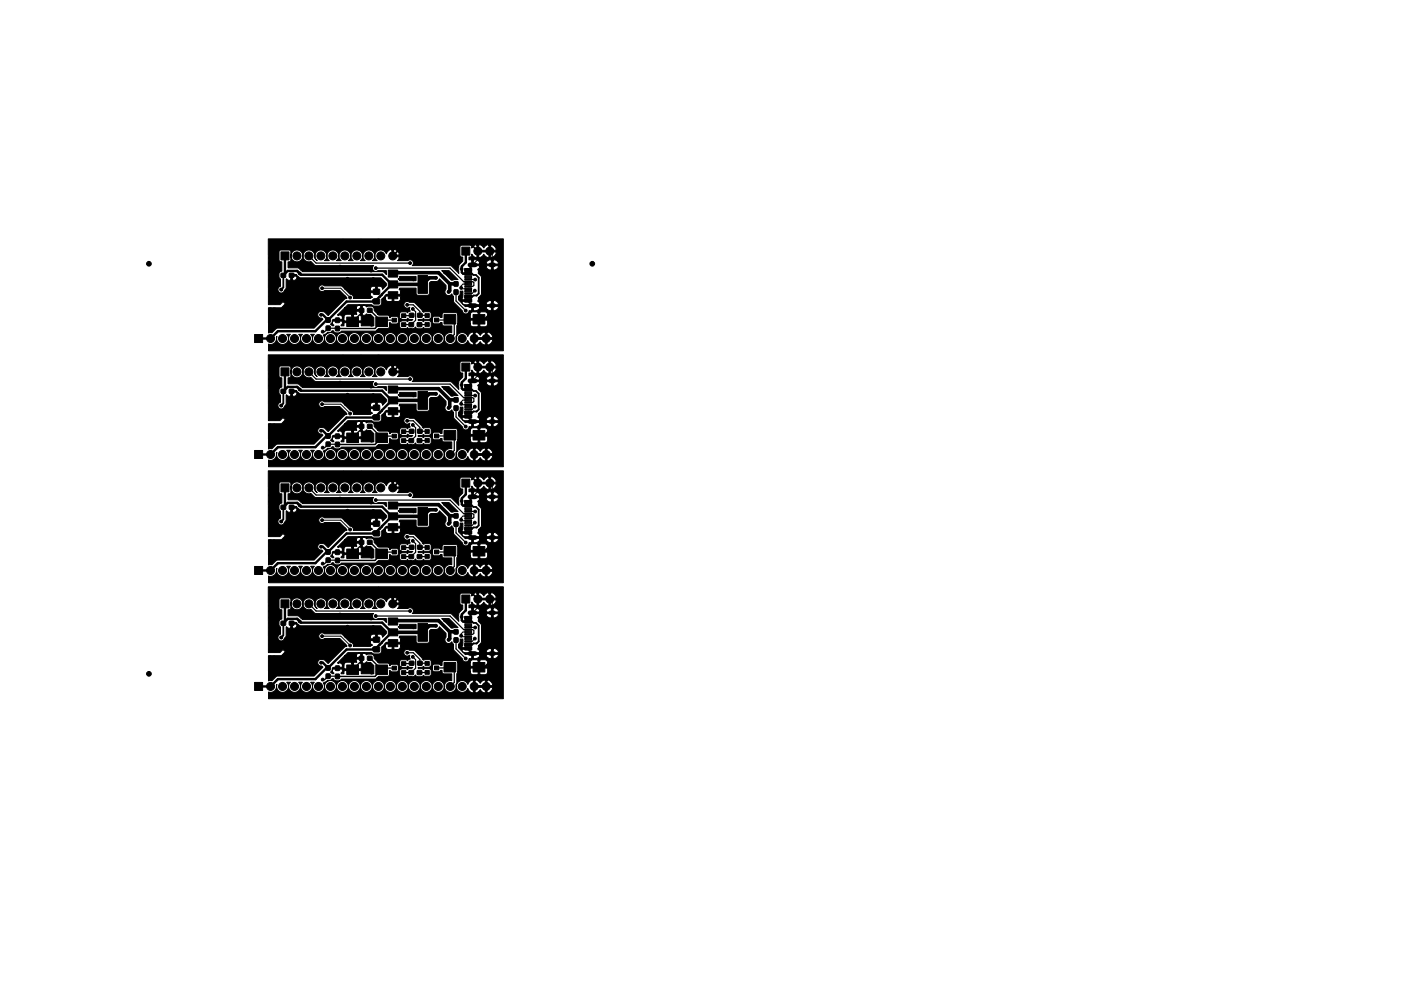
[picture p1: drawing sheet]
<svg xmlns="http://www.w3.org/2000/svg" width="297mm" height="210mm" viewBox="0 0 297 210" stroke-linecap="round" stroke-linejoin="round" font-family="sans-serif">
<g fill="#000" stroke="#000" stroke-width=".21">
<path d="M59.6 58h.9v.8h-.9zM59.6 53.4h1.7v1.7h-1.7zM61.4 58h.9v.8h-.9zM82.3 57.3h2v1.5h-2zM84.7 58.6h3.5v1h-3.5l-.3-.4 .3-.2zM96.3 59.8h.8v.9h-.8zM93.7 57.4h1.5l1.9 1.9-1.4 .1zM98.5 59.6h1.5v.3h-1.5zM98.5 59.1h1.5v.3h-1.5zM98.5 58.6h1.5v.3h-1.5zM98.5 57.8h1.5v.6h-1.5zM98.5 57h1.5v.6h-1.5z"/>
<path d="M99.1 57.1l.4 .3h-.4zM97.9 52.4h1.7v1.7h-1.7zM54 71h1.7v1.7h-1.7zM59.6 78.1h1.7v1.7h-1.7zM69.2 67.4l.8 .1v.9l-.9-.1zM69.2 69.2h.8v.9h-.9zM71.1 69.2l.9 .1-.1 .9-.8-.1zM71.1 67.5h.9l-.1 .9h-.8zM73.5 67.3h2.5v2h-2.5zM76.2 65.4h.9v.8l-.9 .1zM77.9 65.4h.9l.1 .8-.9 .1zM79.2 63.4h1.2l.1 1-1.3 .1z"/>
<path d="M79.2 61.4h1.2l.1 1h-1.3zM79.7 67.3h2.5v2h-2.5zM82.3 59.6h2v1.5h-2zM82.3 61.9h2v1.5h-2zM83.1 67.5h.9v.8h-.9zM85.1 66.6h.9v.8h-.9zM85.1 68.5h.9v.8h-.9zM86.7 68.5h.9l.1 .8h-.9zM86.8 66.5h.9v.8h-.9zM88.6 58.4h2v3.8h-2zM88.5 68.5h.9v.8h-.9zM88.6 66.5h.9v.8h-.9z"/>
<path d="M90.1 68.4h.9v.8h-.9zM90.1 66.5h.9v.8h-.9zM92.1 67.5h.9v.8h-.9zM94.1 66.7h2.5v2h-2.5zM96.3 61.5h.8v.9h-.8zM98.5 60.1h1.5v.3h-1.5zM98.5 62.1h1.5v.3h-1.5zM98.5 61.6h1.5v.3h-1.5zM98.5 61.1h1.5v.3h-1.5zM98.5 60.6h1.5v.3h-1.5zM98.5 63.5h1.5v.6h-1.5zM98.5 62.7h1.5v.6h-1.5z"/>
<path d="M97.9 77h1.7v1.7h-1.7zM100.3 66.7h2.5v2h-2.5zM56.9 50.7h49.8v23.7h-49.8v-1.4a1.25 1.25 0 0 0 1.7-1.5h.1a1.26 1.26 0 0 0 1.5 1.5 1.26 1.26 0 0 0 .6-2.1h.8l-.1 .1a1.26 1.26 0 0 0 .1 1.8 1.26 1.26 0 0 0 1.8-.1 1.26 1.26 0 0 0-.1-1.8h.8l-.1 .1a1.26 1.26 0 0 0 .2 1.8 1.26 1.26 0 0 0 1.7-.1 1.26 1.26 0 0 0 0-1.8h.7v.1a1.26 1.26 0 0 0 .6 2 1.26 1.26 0 0 0 1.6-1.3v.2a1.26 1.26 0 0 0 1.4 1.2 1.26 1.26 0 0 0 1.1-1.4l.1 .2a1.26 1.26 0 0 0 1.3 1.2 1.26 1.26 0 0 0 1.2-1.4v.2a1.26 1.26 0 0 0 1.4 1.2 1.26 1.26 0 0 0 1.1-1.4v.2a1.26 1.26 0 0 0 1.4 1.2 1.26 1.26 0 0 0 1.1-1.4l.1 .2a1.26 1.26 0 0 0 1.3 1.2 1.26 1.26 0 0 0 1.2-1.4v.2a1.26 1.26 0 0 0 1.4 1.2 1.26 1.26 0 0 0 1.1-1.4l.1 .2a1.26 1.26 0 0 0 1.3 1.2 1.26 1.26 0 0 0 1.2-1.4v.2a1.26 1.26 0 0 0 1.4 1.2 1.26 1.26 0 0 0 1.1-1.4v.2a1.26 1.26 0 0 0 1.4 1.2 1.26 1.26 0 0 0 1.1-1.4l.1 .2a1.26 1.26 0 0 0 1.9 1 1.26 1.26 0 0 0 0-2.1 1.26 1.26 0 0 0-1.9 .9 1.29 1.29 0 0 0-1.3-1.1 1.29 1.29 0 0 0-1.3 1.1 1.28 1.28 0 0 0-1.3-1.1 1.28 1.28 0 0 0-1.2 1.1 1.28 1.28 0 0 0-1.3-1.1 1.28 1.28 0 0 0-1.3 1.1 1.28 1.28 0 0 0-1.2-1.1 1.28 1.28 0 0 0-1.3 1.1 1.28 1.28 0 0 0-1.3-1.1 1.28 1.28 0 0 0-1.3 1.1 1.28 1.28 0 0 0-1.2-1.1 1.28 1.28 0 0 0-1.3 1.1 1.28 1.28 0 0 0-1.3-1.1 1.28 1.28 0 0 0-1.2 1.1 1.28 1.28 0 0 0-1.3-1.1 1.28 1.28 0 0 0-1.3 1.1 1.28 1.28 0 0 0-1.2-1.1 1.28 1.28 0 0 0-1.3 1.1l-.3-.6 .9-.5 .7-.1 .3-.3h.3l.2 .3 .4 .1h.7l.4-.3 7.2-.1 .7-.5 2.1-.1 .2-.2v-.9l.5 .2h1l.3-.2v-1.1l-.2-.3h-1.1l-.5 .3-.3-.5h-2l-.3-.3h4.7v.9l.3 .2 1.1 .1 .4-.3 .4 .3h.6l-.2 .2h-.6a.34 .34 0 0 1-.3 .2 .34 .34 0 0 1-.4-.1l-1.1 .1-.2 1.1 .4 .4h1a.29 .29 0 0 1 .3-.2 .29 .29 0 0 1 .3 .2h.9l.5-.3 .6 .4 .7-.1 .4-.2 .3 .2 1.1-.1 .2-.4v-1l-.3-.2h-1.1a.39 .39 0 0 1-.6 0h-.7v-.2h.7l.4-.2 .2 .1 1 .1 .4-.3h.3v.9l.3 .3h1.1l.3-.3h.3l.1 .5 .2 .2 1.8 .1v1.4a1.26 1.26 0 0 0-1.6 1.1 1.26 1.26 0 0 0 1.2 1.4 1.26 1.26 0 0 0 1.3-1.4l.1 .2a1.26 1.26 0 0 0 1 1.2 1.26 1.26 0 0 0 1.4-.8l.4 .6 .5 .3 .3-.1v-1.1h.3v1.1a.91 .91 0 0 0 1.1-.6l.4 .4a.51 .51 0 0 0 .7 .2v-1.1h.4v1.1l.2 .1 .7-.5 .3-.5-.1-.2h-4.1l.1-1.5h.3v1.1h2.2v-1.1h.4v1.1h1.1a1.05 1.05 0 0 0-1.5-1.1 .91 .91 0 0 0-1.1 .7l-.3-.5a.92 .92 0 0 0-1.1-.2 .97 .97 0 0 0-1.2 .9 1.28 1.28 0 0 0-1.4-.8 1.28 1.28 0 0 0-1.1 1.1l.1-2.6 .2-.4h2.7a.59 .59 0 0 0 .6 .6h.9l.2-.1v-1.3h.3v1.3l.2 .1h1.1l.4-.4v-.8l-.2-.2h-3.3l-.2 .2v.6h-2.7v-2h2.7v.7l.2 .2h1.5v-1.3h.3v1.3h1.5l.2-.2v-.7a.59 .59 0 0 0-.6-.5h-.9l-.2 .1-1.5-.1-.3 .1-.2 .4h-2.7l-.1-.2-.3-.2h-2.5l-.3 .3-.1 .8h-.3l-.3-.3h-1l-.3 .1-.1 .3h-.3v-1l-.2-.3-1.1-.1-.3 .2-1.9-2.1-1.1-.1a.73 .73 0 0 0-1 .2 .73 .73 0 0 0 .1 1 .73 .73 0 0 0 1-.1l-.1 .4 .2 .4-.4 .1a.26 .26 0 0 1-.2 .2 .26 .26 0 0 1-.3-.1h-1l-.4 .4h-4.7l-.7-.7a.71 .71 0 0 0-.6-.9l-1 .1-.3-.3h-.4l-.2 .1v1.9a.55 .55 0 0 0 .9-.2l.9 .1 .7 .7v1.7h-2.7v-.5l-.1-.1h-3.4l-.2 .1v.5h-.5l-.1-.1a.55 .55 0 0 0 .2-.9h-1.9l-.1 .5 .3 .4-.4 .1a.36 .36 0 0 1-.2-.3 .36 .36 0 0 1 .2-.4l.1-.5 .1-.1h1.9l.1-.5h.3v.6l.2 .2h1.5v-1.3h.3v1.3h1.6l.1-.2v-.7l-.2-.4 .1-.8h-.8l-.2 .2 .2 .5h-.6l-.2 .1-1.5-.1-.3 .2-.2 .4h-.3a.53 .53 0 0 0-.9-.3v-.2h-.1l1.4-1.4h2.5l.2 .3h.8v-.8a.56 .56 0 0 0-.6-.1 .56 .56 0 0 0-.4 .6h-2.5l.8-.8h5l.4 .3h1.2l.5-.4v-1l.8-.1a.59 .59 0 0 0 .6 .6h.7l.1-.2v-1h.4v1l.1 .2h.8l.3-.2 .2-.4-.1-.6h-2.9l-.2 .6h-.7l.9-.9h2.9l.1-.6-.3-.5 .1-.3h3.5v1.2l.2 .3h2.4l.2-.4v-2.2l.3-.3h1.4l.5-.5 1.4 1.4v.8a.8 .8 0 0 0 0 1.2 .8 .8 0 0 0 1.2-.3l.4 .5v1.3l1.8 1.9a.71 .71 0 0 0 .8 .6 .71 .71 0 0 0 .6-.7h.6v-.9h.4v.9l.9-.1 .5-.6h1.2l.4 .5 .6 .2 .2-.1v-.8h.3v.8l.2 .1 .6-.2 .4-.5-.1-.2h-2.5l-.1 .2h-1.2l-.1-.2-3 .1-1.5-1.5v-.8l.3-.3 .1-.7h.5v1.3a.35 .35 0 0 0 0 .4 .35 .35 0 0 0 .4 .2l1 .1-.5 .1h-.9a.5 .5 0 0 0 .1 .6 .5 .5 0 0 0 .5 .2h3l.1-.2 2.4 .2v-.8h.3v.8h1.1v-.4l-.7-.5h-1.3l-.6 .7h-1.2l-.5-.6 .1-.7 .6-.6 .1-.3v-3.5l-.7-.8v-.4l-.1-.4 .5-.7h1.2l.4 .6 .6 .2 .2-.2v-.7h.3v.7a.72 .72 0 0 0 .8 0 .72 .72 0 0 0 .3-.7h-2.5l-.1 .1-3-.1v-1.3h.4v.9h1.3l.1-.1 2.4 .1v-.7h.3v.7h1.1l.1-.1-.4-.6-.6-.2-.2 .2-.5-.2-.4 .1-.6 .7h-1.2a1.32 1.32 0 0 0-1.8-.8h-.6v-.6l.5-.1 .1-.5 .4 .5a.51 .51 0 0 0 .7 .2v-1.1h.4v1.1l.2 .1 .5-.3 .4-.5 .6 .6 .2 .2 .3-.1v-1.1h.3v1.1a.94 .94 0 0 0 1.1-1.1h-4v-1.5h.4v1.1h2.2v-1.1h.3v1.1h1.1l.1-.2a1.16 1.16 0 0 0-1.5-.9 .91 .91 0 0 0-1.1 .6l-.4-.4a.92 .92 0 0 0-1.1-.2 .91 .91 0 0 0-1.1 .6v-.3l-.3-.3h-1.9l-.3 .3v1.9l.2 .3h.4v.9l-.8 .9-.1 .7 .1 1-1.8-1.6h-8.1a.71 .71 0 0 0 .1-1 .71 .71 0 0 0-1-.1h-2.2l.4-.6-.2-.2h-1.4v-1.5h.4v1.1h1a1.05 1.05 0 0 0-1.4-1.1 .97 .97 0 0 0-1.2 .9 1.26 1.26 0 0 0-1.9-.6 1.26 1.26 0 0 0 0 2h-1a1.26 1.26 0 0 0 .1-1.9 1.26 1.26 0 0 0-1.8 0 1.26 1.26 0 0 0 .1 1.9h-.9a1.26 1.26 0 0 0 .1-1.9 1.26 1.26 0 0 0-1.9 0 1.26 1.26 0 0 0 .2 1.9h-1a1.26 1.26 0 0 0 .1-1.9 1.26 1.26 0 0 0-1.8 0 1.26 1.26 0 0 0 .1 1.9h-.9a1.26 1.26 0 0 0 .1-1.9 1.26 1.26 0 0 0-1.9 0 1.26 1.26 0 0 0 .2 1.9h-1a1.26 1.26 0 0 0 .1-1.9 1.26 1.26 0 0 0-1.8 0 1.26 1.26 0 0 0 .2 1.9l-.6-.6a1.26 1.26 0 0 0-1.1-1.7 1.26 1.26 0 0 0-1.4 1.4 1.26 1.26 0 0 0 1.7 1.1l.8 .8 .3 .1h12.2h-.1a.71 .71 0 0 0 .1 1 .71 .71 0 0 0 .9 0h1.8v.9l-.5-.6-.4-.1h-16.9l-1-.8h-2v-1.2l.3-.1 .2-.2 .1-1.1a1.26 1.26 0 0 0 1.7 1.3 1.26 1.26 0 0 0 .4-2.1 1.26 1.26 0 0 0-2.1 .5v.3v-.8l-.4-.4h-1.8l-.3 .3v1.9l.1 .3 .5 .1v1.9l-.5 .2-.2 .5 .1 .7 .3 .3v1.5a.71 .71 0 0 0-.4 1.2 .71 .71 0 0 0 1.2-.3l.4-.5v-1.9l.8 .3 .1-.2v-.7h.4v.7a.54 .54 0 0 0 .7 0 .54 .54 0 0 0 .1-.7h-1.2v-.4h1.2l.6 .6 .4 .2h17l1.1 1.1v.5l-.8 .8-.1-.4-.3-.2-.6-.1-.1 .2v1.2h-1.3l-.2 .1a.65 .65 0 0 0 .5 .8l-.4 .3h-3.7a.7 .7 0 0 0-.7-.9l-1.1-1.1h5.4l.2 .4h.9v-.8a.66 .66 0 0 0-.7-.2 .66 .66 0 0 0-.4 .6h-5.4l-.8-.6h-3.5a.71 .71 0 0 0-1 0 .71 .71 0 0 0 0 1 .71 .71 0 0 0 1-.1h3.2l1.5 1.5 .1 .2-.6 .2-3.4 3.5-.7-.7a.85 .85 0 0 0-1.1-.1 .85 .85 0 0 0-.3 1l.7 .3 .3 .2-1.9 1.9h-7.8l-1.1 1h-.8v-5.3h2.8l.8-.9-.5-.4-.6 .6h-2.5zM54 95.6h1.7v1.7h-1.7zM59.6 82.6h.9v.8h-.9zM61.4 82.6h.9v.8h-.9zM69.2 92l.8 .1v.9l-.9-.1zM69.2 93.8h.8v.9h-.9zM71.1 93.8l.9 .1-.1 .9-.8-.1zM71.1 92.1h.9l-.1 .9h-.8zM73.5 91.9h2.5v2h-2.5zM76.2 90h.9v.8l-.9 .1z"/>
<path d="M77.9 90h.9l.1 .8-.9 .1zM79.2 88.1l1.2-.1 .1 1-1.3 .1zM79.2 86h1.2l.1 1h-1.3zM79.7 91.9h2.5v2h-2.5zM82.3 84.2h2v1.5h-2zM82.3 81.9h2v1.5h-2zM82.3 86.5h2v1.5h-2zM83.1 92.1h.9v.8h-.9zM85.1 91.2h.9v.8h-.9zM85.1 93.1h.9v.8h-.9zM86.7 93.1h.9l.1 .8h-.9zM86.8 91.1h.9v.8h-.9z"/>
<path d="M84.7 83.3h3.5v.9h-3.5l-.3-.4 .3-.2zM88.6 83h2v3.8h-2zM88.5 93.1h.9v.8h-.9zM88.6 91.1h.9v.8h-.9zM90.1 93.1h.9v.8h-.9zM90.1 91.2h.9v.8h-.9zM92.1 92.1h.9v.8h-.9zM94.1 91.4h2.5v2h-2.5zM96.3 84.4h.8v.9h-.8zM96.3 86.1h.8v1l-.8-.1zM93.7 82h1.5l1.9 1.9-1.4 .1zM98.5 84.7h1.5v.3h-1.5z"/>
<path d="M98.5 86.7h1.5v.3h-1.5zM98.5 86.2h1.5v.3h-1.5zM98.5 85.7h1.5v.3h-1.5zM98.5 85.2h1.5v.3h-1.5zM98.5 84.2h1.5v.3h-1.5zM98.5 83.7h1.5v.3h-1.5zM98.5 83.2h1.5v.3h-1.5zM98.5 88.1h1.5v.6h-1.5zM98.5 87.3h1.5v.6h-1.5zM98.5 82.4h1.5v.6h-1.5zM98.5 81.6h1.5v.6h-1.5zM99.1 81.7l.4 .3h-.4z"/>
<path d="M100.3 91.4h2.5v2h-2.5zM56.9 75.3h49.8v23.7h-49.8v-1.4a1.25 1.25 0 0 0 1.7-1.5h.1a1.26 1.26 0 0 0 1.5 1.6 1.26 1.26 0 0 0 .6-2.2h.8l-.1 .1a1.26 1.26 0 0 0 .1 1.8 1.26 1.26 0 0 0 1.8-.1 1.26 1.26 0 0 0-.1-1.8h.8l-.1 .1a1.26 1.26 0 0 0 .2 1.8 1.26 1.26 0 0 0 1.7-.1 1.26 1.26 0 0 0 0-1.8h.7v.1a1.26 1.26 0 0 0 .6 2 1.26 1.26 0 0 0 1.6-1.3v.3a1.26 1.26 0 0 0 1.4 1.1 1.26 1.26 0 0 0 1.1-1.4l.1 .3a1.26 1.26 0 0 0 1.3 1.1 1.26 1.26 0 0 0 1.2-1.4v.3a1.26 1.26 0 0 0 1.4 1.1 1.26 1.26 0 0 0 1.1-1.4v.3a1.26 1.26 0 0 0 1.4 1.1 1.26 1.26 0 0 0 1.1-1.4l.1 .3a1.26 1.26 0 0 0 1.3 1.1 1.26 1.26 0 0 0 1.2-1.4v.3a1.26 1.26 0 0 0 1.4 1.1 1.26 1.26 0 0 0 1.1-1.4l.1 .3a1.26 1.26 0 0 0 1.3 1.1 1.26 1.26 0 0 0 1.2-1.4v.3a1.26 1.26 0 0 0 1.4 1.1 1.26 1.26 0 0 0 1.1-1.4v.3a1.26 1.26 0 0 0 1.4 1.1 1.26 1.26 0 0 0 1.1-1.4l.1 .3a1.26 1.26 0 0 0 1.9 .9 1.26 1.26 0 0 0 0-2.1 1.26 1.26 0 0 0-1.9 .9 1.29 1.29 0 0 0-1.3-1.1 1.29 1.29 0 0 0-1.3 1.1 1.28 1.28 0 0 0-1.3-1.1 1.28 1.28 0 0 0-1.2 1.1 1.28 1.28 0 0 0-1.3-1.1 1.28 1.28 0 0 0-1.3 1.1 1.28 1.28 0 0 0-1.2-1.1 1.28 1.28 0 0 0-1.3 1.1 1.28 1.28 0 0 0-1.3-1.1 1.28 1.28 0 0 0-1.3 1.1 1.28 1.28 0 0 0-1.2-1.1 1.28 1.28 0 0 0-1.3 1.1 1.28 1.28 0 0 0-1.3-1.1 1.28 1.28 0 0 0-1.2 1.1 1.28 1.28 0 0 0-1.3-1.1 1.28 1.28 0 0 0-1.3 1.1 1.28 1.28 0 0 0-1.2-1.1 1.28 1.28 0 0 0-1.3 1.1l-.3-.6 .9-.5 .7-.1 .3-.3h.3l.2 .3 .4 .1h.7l.4-.3h7.2l.7-.6 2.1-.1 .2-.2v-.9l.5 .2h1l.3-.2v-1.1l-.2-.2-1.1-.1-.5 .3-.3-.5h-2l-.3-.3h4.7v.9l.3 .3h1.1l.4-.3 .4 .3h.6l-.2 .2h-.6a.34 .34 0 0 1-.3 .3 .34 .34 0 0 1-.4-.2l-1.1 .1-.2 1.1 .4 .4h1a.29 .29 0 0 1 .3-.2 .29 .29 0 0 1 .3 .2h.9l.5-.3 .6 .4 .7-.1 .4-.2 .3 .2 1.1-.1 .2-.3v-1.1l-.3-.1h-1.1a.39 .39 0 0 1-.6-.1h-.7v-.2h.7l.4-.2 .2 .2h1l.4-.3h.3v.9l.3 .3h1.1l.3-.3h.3l.1 .5 .2 .2 1.8 .1v1.4a1.26 1.26 0 0 0-1.6 1.1 1.26 1.26 0 0 0 1.2 1.4 1.26 1.26 0 0 0 1.3-1.4l.1 .3a1.26 1.26 0 0 0 1 1.1 1.26 1.26 0 0 0 1.4-.8l.4 .6 .5 .3 .3-.1v-1.1h.3v1.1a.91 .91 0 0 0 1.1-.6l.4 .4a.51 .51 0 0 0 .7 .2v-1.1h.4v1.1l.2 .1 .7-.5 .3-.5-.1-.2h-4.1l.1-1.4h.3v1h2.2v-1h.4v1h1.1a1.05 1.05 0 0 0-1.5-1 .91 .91 0 0 0-1.1 .6l-.3-.5a.92 .92 0 0 0-1.1-.1 .97 .97 0 0 0-1.2 .8 1.28 1.28 0 0 0-1.4-.8 1.28 1.28 0 0 0-1.1 1.1l.1-2.6 .2-.3h2.7a.59 .59 0 0 0 .6 .5h.9l.2-.1v-1.3h.3v1.3l.2 .1h1.1l.4-.4v-.8l-.2-.2h-3.3l-.2 .2v.7h-2.7v-2h2.7v.6l.2 .2h1.5v-1.3h.3v1.3h1.5l.2-.2v-.6a.59 .59 0 0 0-.6-.6h-.9l-.2 .1-1.5-.1-.3 .1-.2 .5h-2.7l-.1-.3-.3-.2-2.5 .1-.3 .2-.1 .8h-.3l-.3-.3h-1l-.3 .1-.1 .3h-.3v-1l-.2-.3-1.1-.1-.3 .2-1.9-2.1-1.1-.1a.73 .73 0 0 0-1 .2 .73 .73 0 0 0 .1 1 .73 .73 0 0 0 1-.1l-.1 .4 .2 .4-.4 .1a.26 .26 0 0 1-.2 .3 .26 .26 0 0 1-.3-.2h-1l-.4 .4h-4.7l-.7-.7a.71 .71 0 0 0-.6-.9l-1 .1-.3-.3h-.4l-.2 .1v1.9a.55 .55 0 0 0 .9-.2l.9 .1 .7 .7v1.7h-2.7v-.5l-.1-.1h-3.4l-.2 .1v.5h-.5l-.1-.1a.55 .55 0 0 0 .2-.9h-1.9l-.1 .5 .3 .4-.4 .1a.36 .36 0 0 1-.2-.3 .36 .36 0 0 1 .2-.4l.1-.4 .1-.2h1.9l.1-.5h.3v.7l.2 .1h1.5v-1.3h.3v1.3h1.6l.1-.1v-.8l-.2-.4 .1-.8h-.8l-.2 .2 .2 .5h-.6l-.2 .1-1.5-.1-.3 .2-.2 .4h-.3a.53 .53 0 0 0-.9-.3v-.2h-.1l1.4-1.4h2.5l.2 .3h.8v-.8a.56 .56 0 0 0-.6 0 .56 .56 0 0 0-.4 .5h-2.5l.8-.8h5l.4 .3h1.2l.5-.4v-1l.8-.1a.59 .59 0 0 0 .6 .6h.7l.1-.2v-1h.4v1l.1 .2h.8l.3-.2 .2-.4-.1-.6h-2.9l-.2 .6h-.7l.9-.9h2.9l.1-.6-.3-.5 .1-.3h3.5v1.2l.2 .3h2.4l.2-.4v-2.1l.3-.4h1.4l.5-.5 1.4 1.4v.8a.8 .8 0 0 0 0 1.2 .8 .8 0 0 0 1.2-.3l.4 .5v1.3l1.8 1.9a.71 .71 0 0 0 .8 .6 .71 .71 0 0 0 .6-.7h.6v-.9h.4v.9l.9-.1 .5-.6h1.2l.4 .5 .6 .2 .2-.1v-.8h.3v.8l.2 .1 .6-.2 .4-.5-.1-.2h-2.5l-.1 .2h-1.2l-.1-.2-3 .1-1.5-1.5v-.8l.3-.3 .1-.7h.5v1.3a.35 .35 0 0 0 0 .5 .35 .35 0 0 0 .4 .1l1 .1-.5 .2h-.9a.5 .5 0 0 0 .1 .5 .5 .5 0 0 0 .5 .2h3l.1-.2 2.4 .2v-.8h.3v.8h1.1v-.4l-.7-.5-1.3 .1-.6 .6h-1.2l-.5-.6 .1-.7 .6-.6 .1-.3v-3.5l-.7-.8v-.4l-.1-.4 .5-.7h1.2l.4 .6 .6 .2 .2-.1v-.8h.3v.8a.72 .72 0 0 0 .8-.1 .72 .72 0 0 0 .3-.7h-2.5l-.1 .1-3-.1v-1.3h.4v.9h1.3l.1-.1 2.4 .1v-.7h.3v.7h1.1l.1-.1-.4-.6-.6-.2-.2 .2-.5-.2-.4 .1-.6 .7h-1.2a1.32 1.32 0 0 0-1.8-.8h-.6v-.6l.5-.1 .1-.5 .4 .5a.51 .51 0 0 0 .7 .2v-1.1h.4v1.1l.2 .1 .5-.3 .4-.5 .6 .6 .2 .2 .3-.1v-1.1h.3v1.1a.94 .94 0 0 0 1.1-1.1h-4v-1.5h.4v1.1h2.2v-1.1h.3v1.1h1.1l.1-.2a1.16 1.16 0 0 0-1.5-.9 .91 .91 0 0 0-1.1 .6l-.4-.4a.92 .92 0 0 0-1.1-.2 .91 .91 0 0 0-1.1 .7v-.4l-.3-.3h-1.9l-.3 .3v1.9l.2 .3h.4v.9l-.8 .9-.1 .7 .1 1-1.8-1.6h-8.1a.71 .71 0 0 0 .1-1 .71 .71 0 0 0-1-.1h-2.2l.4-.6-.2-.2h-1.4v-1.5h.4v1.1h1a1.05 1.05 0 0 0-1.4-1.1 .97 .97 0 0 0-1.2 .9 1.26 1.26 0 0 0-1.9-.6 1.26 1.26 0 0 0 0 2h-1a1.26 1.26 0 0 0 .1-1.9 1.26 1.26 0 0 0-1.8 .1 1.26 1.26 0 0 0 .1 1.8h-.9a1.26 1.26 0 0 0 .1-1.9 1.26 1.26 0 0 0-1.9 .1 1.26 1.26 0 0 0 .2 1.8h-1a1.26 1.26 0 0 0 .1-1.9 1.26 1.26 0 0 0-1.8 .1 1.26 1.26 0 0 0 .1 1.8h-.9a1.26 1.26 0 0 0 .1-1.9 1.26 1.26 0 0 0-1.9 .1 1.26 1.26 0 0 0 .2 1.8h-1a1.26 1.26 0 0 0 .1-1.9 1.26 1.26 0 0 0-1.8 .1 1.26 1.26 0 0 0 .2 1.8l-.6-.6a1.26 1.26 0 0 0-1.1-1.6 1.26 1.26 0 0 0-1.4 1.3 1.26 1.26 0 0 0 1.7 1.1l.8 .8 .3 .1h12.2h-.1a.71 .71 0 0 0 .1 1 .71 .71 0 0 0 .9 0h1.8v.9l-.5-.6-.4-.1h-16.9l-1-.8h-2v-1.2l.3-.1 .2-.2 .1-1.1a1.26 1.26 0 0 0 1.7 1.3 1.26 1.26 0 0 0 .4-2.1 1.26 1.26 0 0 0-2.1 .5v.3v-.8l-.4-.3h-1.8l-.3 .2v1.9l.1 .3 .5 .1v1.9l-.5 .2-.2 .5 .1 .7 .3 .3v1.6a.71 .71 0 0 0-.4 1.1 .71 .71 0 0 0 1.2-.3l.4-.5v-1.9l.8 .3 .1-.2v-.7h.4v.7a.54 .54 0 0 0 .7 0 .54 .54 0 0 0 .1-.7h-1.2v-.4h1.2l.6 .6 .4 .2h17l1.1 1.1v.5l-.8 .8-.1-.4-.3-.2-.6-.1-.1 .2v1.2h-1.3l-.2 .1a.65 .65 0 0 0 .5 .8l-.4 .3h-3.7a.7 .7 0 0 0-.7-.9l-1.1-1.1h5.4l.2 .4h.9v-.8a.66 .66 0 0 0-.7-.1 .66 .66 0 0 0-.4 .5h-5.4l-.8-.6h-3.5a.71 .71 0 0 0-1 0 .71 .71 0 0 0 0 1 .71 .71 0 0 0 1 0h3.2l1.5 1.4 .1 .2-.6 .2-3.4 3.5-.7-.7a.85 .85 0 0 0-1.1-.1 .85 .85 0 0 0-.3 1l.7 .3 .3 .2-1.9 1.9h-7.8l-1.1 1-.8 .1v-5.4h2.8l.8-.9-.5-.4-.6 .6h-2.5zM59.6 107.2h.9v.8h-.9zM59.6 102.7h1.7v1.7h-1.7zM61.4 107.2h.9v.8h-.9zM69.2 116.7h.8v.9l-.9-.1zM69.2 118.4h.8v.9h-.9zM71.1 118.5h.9l-.1 .9-.8-.1zM71.1 116.7h.9l-.1 .9h-.8zM73.5 116.5h2.5v2h-2.5zM76.2 114.7l.9-.1v.8l-.9 .1zM77.9 114.7l.9-.1 .1 .8-.9 .1z"/>
<path d="M79.2 112.7l1.2-.1 .1 1-1.3 .1zM79.2 110.6h1.2l.1 1h-1.3zM79.7 116.5h2.5v2h-2.5zM82.3 108.8h2v1.5h-2zM82.3 106.5h2v1.5h-2zM82.3 111.1h2v1.5h-2zM83.1 116.7h.9v.8h-.9zM85.1 115.8h.9v.8h-.9zM85.1 117.7h.9v.8h-.9zM86.7 117.7h.9l.1 .8h-.9zM86.8 115.7h.9v.8h-.9zM84.7 107.9h3.5v.9h-3.5l-.3-.4 .3-.2z"/>
<path d="M88.6 107.7h2v3.8h-2zM88.5 117.7h.9v.8h-.9zM88.6 115.7h.9v.8h-.9zM90.1 117.7h.9v.8h-.9zM90.1 115.8h.9v.8h-.9zM92.1 116.7h.9v.8h-.9zM94.1 116h2.5v2h-2.5zM96.3 109h.8v.9h-.8zM96.3 110.7l.8 .1v.9l-.8-.1zM93.7 106.6h1.5l1.9 1.9-1.4 .2zM98.5 109.3h1.5v.3h-1.5zM98.5 111.3h1.5v.3h-1.5z"/>
<path d="M98.5 110.8h1.5v.3h-1.5zM98.5 110.3h1.5v.3h-1.5zM98.5 109.8h1.5v.3h-1.5zM98.5 108.8h1.5v.3h-1.5zM98.5 108.3h1.5v.3h-1.5zM98.5 107.8h1.5v.3h-1.5zM98.5 112.7h1.5v.6h-1.5zM98.5 111.9h1.5v.6h-1.5zM98.5 107h1.5v.6h-1.5zM98.5 106.2h1.5v.6h-1.5zM99.1 106.4l.4 .2h-.4zM97.9 101.6h1.7v1.7h-1.7z"/>
<path d="M100.3 116h2.5v2h-2.5zM54 120.2h1.7v1.7h-1.7zM59.6 131.8h.9v.8l-.9 .1zM59.6 127.3h1.7v1.7h-1.7zM61.4 131.8h.9v.8l-.9 .1zM76.2 139.3l.9-.1v.9h-.9zM77.9 139.3l.9-.1 .1 .9h-.9zM79.2 137.3l1.2-.1 .1 1-1.3 .1zM79.2 135.2h1.2l.1 1h-1.3zM82.3 133.4h2v1.5h-2zM82.3 131.1h2v1.5h-2zM82.3 135.7h2v1.5h-2z"/>
<path d="M84.7 132.5h3.5v.9h-3.5l-.3-.4 .3-.2zM88.6 132.3h2v3.8h-2zM96.3 133.6h.8v.9h-.8zM96.3 135.3l.8 .1v.9l-.8-.1zM93.7 131.2h1.5l1.9 1.9-1.4 .2zM98.5 133.9h1.5v.3h-1.5zM98.5 135.9h1.5v.3h-1.5zM98.5 135.4h1.5v.3h-1.5zM98.5 134.9h1.5v.3h-1.5zM98.5 134.4h1.5v.3h-1.5zM98.5 133.4h1.5v.3h-1.5zM98.5 132.9h1.5v.3h-1.5z"/>
<path d="M98.5 132.4h1.5v.3h-1.5zM98.5 137.3h1.5v.6h-1.5zM98.5 136.5h1.5v.6h-1.5zM98.5 131.6h1.5v.6h-1.5zM98.5 130.8h1.5v.6h-1.5zM99.1 131l.4 .2h-.4zM97.9 126.2h1.7v1.7h-1.7zM56.9 99.9h49.8v23.7h-49.8v-1.4a1.25 1.25 0 0 0 1.7-1.5h.1a1.26 1.26 0 0 0 1.5 1.6 1.26 1.26 0 0 0 .6-2.2h.8l-.1 .1a1.26 1.26 0 0 0 .1 1.8 1.26 1.26 0 0 0 1.8-.1 1.26 1.26 0 0 0-.1-1.8h.8l-.1 .1a1.26 1.26 0 0 0 .2 1.8 1.26 1.26 0 0 0 1.7-.1 1.26 1.26 0 0 0 0-1.8h.7v.1a1.26 1.26 0 0 0 .6 2 1.26 1.26 0 0 0 1.6-1.3v.3a1.26 1.26 0 0 0 1.4 1.1 1.26 1.26 0 0 0 1.1-1.4l.1 .3a1.26 1.26 0 0 0 1.3 1.1 1.26 1.26 0 0 0 1.2-1.4v.3a1.26 1.26 0 0 0 1.4 1.1 1.26 1.26 0 0 0 1.1-1.4v.3a1.26 1.26 0 0 0 1.4 1.1 1.26 1.26 0 0 0 1.1-1.4l.1 .3a1.26 1.26 0 0 0 1.3 1.1 1.26 1.26 0 0 0 1.2-1.4v.3a1.26 1.26 0 0 0 1.4 1.1 1.26 1.26 0 0 0 1.1-1.4l.1 .3a1.26 1.26 0 0 0 1.3 1.1 1.26 1.26 0 0 0 1.2-1.4v.3a1.26 1.26 0 0 0 1.4 1.1 1.26 1.26 0 0 0 1.1-1.4v.3a1.26 1.26 0 0 0 1.4 1.1 1.26 1.26 0 0 0 1.1-1.4l.1 .3a1.26 1.26 0 0 0 1.9 .9 1.26 1.26 0 0 0 0-2.1 1.26 1.26 0 0 0-1.9 .9 1.29 1.29 0 0 0-1.3-1.1 1.29 1.29 0 0 0-1.3 1.1 1.28 1.28 0 0 0-1.3-1.1 1.28 1.28 0 0 0-1.2 1.1 1.28 1.28 0 0 0-1.3-1.1 1.28 1.28 0 0 0-1.3 1.1 1.28 1.28 0 0 0-1.2-1.1 1.28 1.28 0 0 0-1.3 1.1 1.28 1.28 0 0 0-1.3-1.1 1.28 1.28 0 0 0-1.3 1.1 1.28 1.28 0 0 0-1.2-1.1 1.28 1.28 0 0 0-1.3 1.1 1.28 1.28 0 0 0-1.3-1.1 1.28 1.28 0 0 0-1.2 1.1 1.28 1.28 0 0 0-1.3-1.1 1.28 1.28 0 0 0-1.3 1.1 1.28 1.28 0 0 0-1.2-1.1 1.28 1.28 0 0 0-1.3 1.1l-.3-.6 .9-.5 .7-.1 .3-.3h.3l.2 .3 .4 .1h.7l.4-.3h7.2l.7-.6 2.1-.1 .2-.2v-.9l.5 .2h1l.3-.2v-1l-.2-.3-1.1-.1-.5 .3-.3-.5h-2l-.3-.3h4.7v.9l.3 .3h1.1l.4-.3 .4 .3h.6l-.2 .2-.6 .1a.34 .34 0 0 1-.3 .2 .34 .34 0 0 1-.4-.2l-1.1 .1-.2 1.1 .4 .4h1a.29 .29 0 0 1 .3-.2 .29 .29 0 0 1 .3 .2l.9 .1 .5-.4 .6 .4h.7l.4-.3 .3 .2 1.1-.1 .2-.3v-1.1l-.3-.1h-1.1a.39 .39 0 0 1-.6-.1h-.7v-.2h.7l.4-.2 .2 .2h1l.4-.3h.3v.9l.3 .3h1.1l.3-.3h.3l.1 .5 .2 .2 1.8 .1v1.4a1.26 1.26 0 0 0-1.6 1.1 1.26 1.26 0 0 0 1.2 1.4 1.26 1.26 0 0 0 1.3-1.4l.1 .3a1.26 1.26 0 0 0 1 1.1 1.26 1.26 0 0 0 1.4-.8l.4 .6 .5 .3 .3-.1v-1.1h.3v1.1a.91 .91 0 0 0 1.1-.6l.4 .4a.51 .51 0 0 0 .7 .2v-1.1h.4v1.1l.2 .1 .7-.5 .3-.5-.1-.2h-4.1l.1-1.4h.3v1.1h2.2v-1.1h.4v1.1h1.1a1.05 1.05 0 0 0-1.5-1.1 .91 .91 0 0 0-1.1 .6l-.3-.5a.92 .92 0 0 0-1.1-.1 .97 .97 0 0 0-1.2 .8 1.28 1.28 0 0 0-1.4-.8 1.28 1.28 0 0 0-1.1 1.1l.1-2.6 .2-.3h2.7a.59 .59 0 0 0 .6 .5h.9l.2-.1v-1.3h.3v1.3l.2 .1h1.1l.4-.4v-.8l-.2-.2h-3.3l-.2 .2v.7h-2.7v-2h2.7v.6l.2 .2h1.5v-1.3h.3v1.3h1.5l.2-.2v-.6a.59 .59 0 0 0-.6-.6h-.9l-.2 .1-1.5-.1-.3 .1-.2 .5h-2.7l-.1-.3-.3-.1h-2.5l-.3 .2-.1 .8h-.3l-.3-.3h-1l-.3 .1-.1 .3h-.3v-1l-.2-.3h-1.1l-.3 .1-1.9-2.1h-1.1a.73 .73 0 0 0-1 .1 .73 .73 0 0 0 .1 1 .73 .73 0 0 0 1-.1l-.1 .4 .2 .4-.4 .1a.26 .26 0 0 1-.2 .3 .26 .26 0 0 1-.3-.2h-1l-.4 .4h-4.7l-.7-.7a.71 .71 0 0 0-.6-.9l-1 .1-.3-.3h-.4l-.2 .1v1.9a.55 .55 0 0 0 .9-.2l.9 .1 .7 .7v1.8h-2.7v-.6l-.1-.1h-3.4l-.2 .1v.6h-.5l-.1-.2a.55 .55 0 0 0 .2-.9h-1.9l-.1 .5 .3 .4-.4 .1a.36 .36 0 0 1-.2-.3 .36 .36 0 0 1 .2-.4l.1-.4 .1-.2h1.9l.1-.5h.3v.7l.2 .1h1.5v-1.3h.3v1.3h1.6l.1-.1v-.8l-.2-.4 .1-.8h-.8l-.2 .2 .2 .5h-.6l-.2 .1-1.5-.1-.3 .2-.2 .4h-.3a.53 .53 0 0 0-.9-.3v-.1h-.1l1.4-1.5h2.5l.2 .3h.8v-.8a.56 .56 0 0 0-.6 0 .56 .56 0 0 0-.4 .5h-2.5l.8-.7h5l.4 .2h1.2l.5-.4v-1l.8-.1a.59 .59 0 0 0 .6 .6h.7l.1-.2v-1h.4v1l.1 .2h.8l.3-.2 .2-.4-.1-.6h-2.9l-.2 .6h-.7l.9-.9h2.9l.1-.6-.3-.5 .1-.3h3.5v1.2l.2 .3h2.4l.2-.3v-2.2l.3-.4h1.4l.5-.5 1.4 1.4v.8a.8 .8 0 0 0 0 1.2 .8 .8 0 0 0 1.2-.2l.4 .4v1.4l1.8 1.8a.71 .71 0 0 0 .8 .6 .71 .71 0 0 0 .6-.7h.6v-.9h.4v.9l.9-.1 .5-.6h1.2l.4 .5 .6 .2 .2-.1v-.8h.3v.8l.2 .1 .6-.2 .4-.5-.1-.2h-2.5l-.1 .2h-1.2l-.1-.2-3 .1-1.5-1.5v-.8l.3-.3 .1-.7h.5v1.3a.35 .35 0 0 0 0 .5 .35 .35 0 0 0 .4 .1l1 .1-.5 .2h-.9a.5 .5 0 0 0 .1 .5 .5 .5 0 0 0 .5 .2h3l.1-.2 2.4 .2v-.8h.3v.8h1.1v-.4l-.7-.5-1.3 .1-.6 .6h-1.2l-.5-.6 .1-.7 .6-.6 .1-.3v-3.5l-.7-.8v-.4l-.1-.4 .5-.6h1.2l.4 .5 .6 .2 .2-.1v-.8h.3v.8a.72 .72 0 0 0 .8-.1 .72 .72 0 0 0 .3-.7h-2.5l-.1 .2-3-.2v-1.3h.4v.9h1.3l.1-.1 2.4 .1v-.7h.3v.7h1.1l.1-.1-.4-.6-.6-.2-.2 .2-.5-.2-.4 .1-.6 .7h-1.2a1.32 1.32 0 0 0-1.8-.8h-.6v-.6l.5-.1 .1-.5 .4 .5a.51 .51 0 0 0 .7 .2v-1.1h.4v1.1l.2 .1 .5-.3 .4-.4 .6 .5 .2 .2 .3-.1v-1.1h.3v1.1a.94 .94 0 0 0 1.1-1.1h-4v-1.5h.4v1.1h2.2v-1.1h.3v1.1h1.1l.1-.2a1.16 1.16 0 0 0-1.5-.9 .91 .91 0 0 0-1.1 .6l-.4-.4a.92 .92 0 0 0-1.1-.2 .91 .91 0 0 0-1.1 .7v-.4l-.3-.3h-1.9l-.3 .3v1.9l.2 .3h.4v.9l-.8 .9-.1 .7 .1 1-1.8-1.6h-8.1a.71 .71 0 0 0 .1-1 .71 .71 0 0 0-1-.1h-2.2l.4-.6-.2-.2h-1.4v-1.5h.4v1.1h1a1.05 1.05 0 0 0-1.4-1.1 .97 .97 0 0 0-1.2 .9 1.26 1.26 0 0 0-1.9-.6 1.26 1.26 0 0 0 0 2h-1a1.26 1.26 0 0 0 .1-1.9 1.26 1.26 0 0 0-1.8 .1 1.26 1.26 0 0 0 .1 1.8h-.9a1.26 1.26 0 0 0 .1-1.9 1.26 1.26 0 0 0-1.9 .1 1.26 1.26 0 0 0 .2 1.8h-1a1.26 1.26 0 0 0 .1-1.9 1.26 1.26 0 0 0-1.8 .1 1.26 1.26 0 0 0 .1 1.8h-.9a1.26 1.26 0 0 0 .1-1.9 1.26 1.26 0 0 0-1.9 .1 1.26 1.26 0 0 0 .2 1.8h-1a1.26 1.26 0 0 0 .1-1.9 1.26 1.26 0 0 0-1.8 .1 1.26 1.26 0 0 0 .2 1.8l-.6-.6a1.26 1.26 0 0 0-1.1-1.6 1.26 1.26 0 0 0-1.4 1.4 1.26 1.26 0 0 0 1.7 1l.8 .8 .3 .1h12.2h-.1a.71 .71 0 0 0 .1 1 .71 .71 0 0 0 .9 0h1.8v.9l-.5-.5-.4-.2h-16.9l-1-.8h-2v-1.2l.3-.1 .2-.2 .1-1.1a1.26 1.26 0 0 0 1.7 1.3 1.26 1.26 0 0 0 .4-2.1 1.26 1.26 0 0 0-2.1 .5v.3v-.8l-.4-.3h-1.8l-.3 .2v1.9l.1 .3 .5 .1v1.9l-.5 .2-.2 .5 .1 .7 .3 .3v1.6a.71 .71 0 0 0-.4 1.2 .71 .71 0 0 0 1.2-.4l.4-.5 .1-1.9a.55 .55 0 0 0 .8 .1v-.7h.4v.7l.1 .2a.57 .57 0 0 0 .7-.2 .57 .57 0 0 0 0-.7h-1.2v-.4h1.2l.6 .7 .4 .1h17l1.1 1.1v.5l-.8 .8-.1-.4-.3-.2h-.6l-.1 .1v1.2h-1.3l-.2 .1a.65 .65 0 0 0 .5 .9l-.4 .2h-3.7a.7 .7 0 0 0-.7-.9l-1.1-1.1h5.4l.2 .4h.9v-.8a.66 .66 0 0 0-.7-.1 .66 .66 0 0 0-.4 .5h-5.4l-.8-.6h-3.5a.71 .71 0 0 0-1 0 .71 .71 0 0 0 0 1 .71 .71 0 0 0 1 0h3.2l1.5 1.4 .1 .2-.6 .2-3.4 3.5-.7-.6a.85 .85 0 0 0-1.1-.2 .85 .85 0 0 0-.3 1l.7 .3 .3 .2-1.9 1.9h-7.8l-1.1 1-.8 .1v-5.4h2.8l.8-.8-.5-.5-.6 .6h-2.5zM54 144.8h1.7v1.7h-1.7zM69.2 141.3h.8v.9h-.9zM69.2 143h.8v.9h-.9zM71.1 143.1h.9l-.1 .9h-.8z"/>
<path d="M71.1 141.3h.9l-.1 .9h-.8zM73.5 141.1h2.5v2h-2.5zM79.7 141.1h2.5v2h-2.5zM83.1 141.3h.9v.8h-.9zM85.1 140.4h.9v.8h-.9zM85.1 142.3h.9v.8h-.9zM86.7 142.3h.9l.1 .8h-.9zM86.8 140.3h.9v.8h-.9zM88.5 142.3h.9v.8h-.9zM88.6 140.3h.9v.8h-.9zM90.1 142.3h.9v.8h-.9zM90.1 140.4h.9v.8h-.9z"/>
<path d="M92.1 141.3h.9v.8h-.9zM94.1 140.6h2.5v2h-2.5zM100.3 140.6h2.5v2h-2.5zM56.9 124.5h49.8v23.7h-49.8v-1.4a1.25 1.25 0 0 0 1.7-1.4l.1-.1a1.26 1.26 0 0 0 1.5 1.6 1.26 1.26 0 0 0 .6-2.2h.8l-.1 .1a1.26 1.26 0 0 0 .1 1.8 1.26 1.26 0 0 0 1.8-.1 1.26 1.26 0 0 0-.1-1.8h.8l-.1 .1a1.26 1.26 0 0 0 .2 1.8 1.26 1.26 0 0 0 1.7-.1 1.26 1.26 0 0 0 0-1.8h.7v.1a1.26 1.26 0 0 0 .6 2 1.26 1.26 0 0 0 1.6-1.3v.3a1.26 1.26 0 0 0 1.4 1.1 1.26 1.26 0 0 0 1.1-1.4l.1 .3a1.26 1.26 0 0 0 1.3 1.1 1.26 1.26 0 0 0 1.2-1.4v.3a1.26 1.26 0 0 0 1.4 1.1 1.26 1.26 0 0 0 1.1-1.4v.3a1.26 1.26 0 0 0 1.4 1.1 1.26 1.26 0 0 0 1.1-1.4l.1 .3a1.26 1.26 0 0 0 1.3 1.1 1.26 1.26 0 0 0 1.2-1.4v.3a1.26 1.26 0 0 0 1.4 1.1 1.26 1.26 0 0 0 1.1-1.4l.1 .3a1.26 1.26 0 0 0 1.3 1.1 1.26 1.26 0 0 0 1.2-1.4v.3a1.26 1.26 0 0 0 1.4 1.1 1.26 1.26 0 0 0 1.1-1.4v.3a1.26 1.26 0 0 0 1.4 1.1 1.26 1.26 0 0 0 1.1-1.4l.1 .3a1.26 1.26 0 0 0 1.9 .9 1.26 1.26 0 0 0 0-2.1 1.26 1.26 0 0 0-1.9 .9 1.29 1.29 0 0 0-1.3-1.1 1.29 1.29 0 0 0-1.3 1.1 1.28 1.28 0 0 0-1.3-1.1 1.28 1.28 0 0 0-1.2 1.1 1.28 1.28 0 0 0-1.3-1.1 1.28 1.28 0 0 0-1.3 1.1 1.28 1.28 0 0 0-1.2-1.1 1.28 1.28 0 0 0-1.3 1.1 1.28 1.28 0 0 0-1.3-1.1 1.28 1.28 0 0 0-1.3 1.1 1.28 1.28 0 0 0-1.2-1.1 1.28 1.28 0 0 0-1.3 1.1 1.28 1.28 0 0 0-1.3-1.1 1.28 1.28 0 0 0-1.2 1.1 1.28 1.28 0 0 0-1.3-1.1 1.28 1.28 0 0 0-1.3 1.1 1.28 1.28 0 0 0-1.2-1.1 1.28 1.28 0 0 0-1.3 1.1l-.3-.6 .9-.5 .7-.1 .3-.3h.3l.2 .3 .4 .1h.7l.4-.3h7.2l.7-.6 2.1-.1 .2-.2v-.9l.5 .2h1l.3-.2v-1l-.2-.3-1.1-.1-.5 .3-.3-.5h-2l-.3-.3h4.7v.9l.3 .3h1.1l.4-.3 .4 .3h.6l-.2 .2-.6 .1a.34 .34 0 0 1-.3 .2 .34 .34 0 0 1-.4-.2l-1.1 .1-.2 1.1 .4 .4h1a.29 .29 0 0 1 .3-.2 .29 .29 0 0 1 .3 .2l.9 .1 .5-.4 .6 .4h.7l.4-.3 .3 .2 1.1-.1 .2-.3v-1.1l-.3-.1h-1.1a.39 .39 0 0 1-.6-.1h-.7v-.2h.7l.4-.2 .2 .2h1l.4-.3h.3v.9l.3 .3h1.1l.3-.3h.3l.1 .5 .2 .2 1.8 .1v1.4a1.26 1.26 0 0 0-1.6 1.1 1.26 1.26 0 0 0 1.2 1.4 1.26 1.26 0 0 0 1.3-1.4l.1 .3a1.26 1.26 0 0 0 1 1.1 1.26 1.26 0 0 0 1.4-.8l.4 .6 .5 .3 .3-.1v-1.1h.3v1.1a.91 .91 0 0 0 1.1-.6l.4 .4a.51 .51 0 0 0 .7 .2v-1.1h.4v1.1l.2 .1 .7-.5 .3-.5-.1-.2h-4.1l.1-1.4h.3v1.1h2.2v-1.1h.4v1.1h1.1a1.05 1.05 0 0 0-1.5-1.1 .91 .91 0 0 0-1.1 .6l-.3-.5a.92 .92 0 0 0-1.1-.1 .97 .97 0 0 0-1.2 .8 1.28 1.28 0 0 0-1.4-.8 1.28 1.28 0 0 0-1.1 1.1l.1-2.6 .2-.3h2.7a.59 .59 0 0 0 .6 .6l.9-.1 .2-.1v-1.3h.3v1.3l.2 .1h1.1l.4-.4v-.8l-.2-.2h-3.3l-.2 .2v.7h-2.7v-2h2.7v.6l.2 .2h1.5v-1.3h.3v1.3h1.5l.2-.2v-.6a.59 .59 0 0 0-.6-.6h-.9l-.2 .1-1.5-.1-.3 .2-.2 .4h-2.7l-.1-.3-.3-.1h-2.5l-.3 .2-.1 .8h-.3l-.3-.3h-1l-.3 .1-.1 .3h-.3v-1l-.2-.3h-1.1l-.3 .1-1.9-2.1h-1.1a.73 .73 0 0 0-1 .1 .73 .73 0 0 0 .1 1 .73 .73 0 0 0 1-.1l-.1 .4 .2 .4-.4 .1a.26 .26 0 0 1-.2 .3 .26 .26 0 0 1-.3-.2h-1l-.4 .4h-4.7l-.7-.7a.71 .71 0 0 0-.6-.9l-1 .1-.3-.3h-.4l-.2 .2v1.8a.55 .55 0 0 0 .9-.2l.9 .1 .7 .7v1.8h-2.7v-.6l-.1-.1h-3.4l-.2 .1v.6h-.5l-.1-.2a.55 .55 0 0 0 .2-.9h-1.9l-.1 .5 .3 .4-.4 .1a.36 .36 0 0 1-.2-.3 .36 .36 0 0 1 .2-.4l.1-.4 .1-.2h1.9l.1-.5h.3v.7l.2 .1h1.5v-1.2h.3v1.2h1.6l.1-.1v-.8l-.2-.4 .1-.8h-.8l-.2 .2 .2 .5h-.6l-.2 .2-1.5-.2-.3 .2-.2 .4h-.3a.53 .53 0 0 0-.9-.3v-.1h-.1l1.4-1.5h2.5l.2 .3h.8v-.7a.56 .56 0 0 0-.6-.1 .56 .56 0 0 0-.4 .5h-2.5l.8-.7h5l.4 .2h1.2l.5-.4v-1l.8-.1a.59 .59 0 0 0 .6 .6h.7l.1-.2v-1h.4v1l.1 .2h.8l.3-.2 .2-.4-.1-.6h-2.9l-.2 .6h-.7l.9-.9h2.9l.1-.6-.3-.5 .1-.3h3.5v1.2l.2 .3h2.4l.2-.3v-2.2l.3-.3 1.4-.1 .5-.5 1.4 1.4v.8a.8 .8 0 0 0 0 1.2 .8 .8 0 0 0 1.2-.2l.4 .5v1.3l1.8 1.8a.71 .71 0 0 0 .8 .6 .71 .71 0 0 0 .6-.7h.6v-.9h.4v.9l.9-.1 .5-.6h1.2l.4 .5 .6 .3 .2-.2v-.8h.3v.8l.2 .2 .6-.3 .4-.5-.1-.2h-2.5l-.1 .2h-1.2l-.1-.2-3 .1-1.5-1.5v-.7l.3-.4 .1-.7h.5v1.4a.35 .35 0 0 0 0 .4 .35 .35 0 0 0 .4 .1l1 .1-.5 .2h-.9a.5 .5 0 0 0 .1 .5 .5 .5 0 0 0 .5 .2h3l.1-.2 2.4 .2v-.8h.3v.8h1.1v-.4l-.7-.5-1.3 .1-.6 .6h-1.2l-.5-.6 .1-.7 .6-.6 .1-.3v-3.5l-.7-.8v-.4l-.1-.4 .5-.6h1.2l.4 .5 .6 .2 .2-.1v-.8h.3v.8a.72 .72 0 0 0 .8-.1 .72 .72 0 0 0 .3-.7h-2.5l-.1 .2-3-.2v-1.3h.4v.9h1.3l.1-.1 2.4 .1v-.7h.3v.7h1.1l.1-.1-.4-.6-.6-.2-.2 .2-.5-.2-.4 .1-.6 .7h-1.2a1.32 1.32 0 0 0-1.8-.8h-.6v-.5l.5-.2 .1-.5 .4 .5a.51 .51 0 0 0 .7 .2v-1.1h.4v1.1l.2 .1 .5-.3 .4-.4 .6 .6 .2 .1 .3-.1v-1.1h.3v1.1a.94 .94 0 0 0 1.1-1.1h-4v-1.5h.4v1.1h2.2v-1.1h.3v1.1h1.1l.1-.2a1.16 1.16 0 0 0-1.5-.9 .91 .91 0 0 0-1.1 .6l-.4-.4a.92 .92 0 0 0-1.1-.2 .91 .91 0 0 0-1.1 .7v-.4l-.3-.3h-1.9l-.3 .3v1.9l.2 .3 .4 .1v.8l-.8 .9-.1 .7 .1 1-1.8-1.6h-8.1a.71 .71 0 0 0 .1-1 .71 .71 0 0 0-1-.1h-2.2l.4-.6-.2-.2h-1.4v-1.5h.4v1.1h1a1.05 1.05 0 0 0-1.4-1.1 .97 .97 0 0 0-1.2 .9 1.26 1.26 0 0 0-1.9-.6 1.26 1.26 0 0 0 0 2h-1a1.26 1.26 0 0 0 .1-1.9 1.26 1.26 0 0 0-1.8 .1 1.26 1.26 0 0 0 .1 1.8h-.9a1.26 1.26 0 0 0 .1-1.9 1.26 1.26 0 0 0-1.9 .1 1.26 1.26 0 0 0 .2 1.8h-1a1.26 1.26 0 0 0 .1-1.9 1.26 1.26 0 0 0-1.8 .1 1.26 1.26 0 0 0 .1 1.8h-.9a1.26 1.26 0 0 0 .1-1.9 1.26 1.26 0 0 0-1.9 .1 1.26 1.26 0 0 0 .2 1.8h-1a1.26 1.26 0 0 0 .1-1.9 1.26 1.26 0 0 0-1.8 .1 1.26 1.26 0 0 0 .2 1.8l-.6-.6a1.26 1.26 0 0 0-1.1-1.6 1.26 1.26 0 0 0-1.4 1.4 1.26 1.26 0 0 0 1.7 1l.8 .8 .3 .1h12.2l-.1 .1a.71 .71 0 0 0 .1 .9 .71 .71 0 0 0 .9 0h1.8v.9l-.5-.5-.4-.2-16.9 .1-1-.8-2-.1v-1.2l.3-.1 .2-.2 .1-1.1a1.26 1.26 0 0 0 1.7 1.3 1.26 1.26 0 0 0 .4-2.1 1.26 1.26 0 0 0-2.1 .5v.3v-.8l-.4-.3h-1.8l-.3 .2v1.9l.1 .3 .5 .1v2l-.5 .1-.2 .5 .1 .7 .3 .3v1.6a.71 .71 0 0 0-.4 1.2 .71 .71 0 0 0 1.2-.4l.4-.5v-1.9l.8 .3 .1-.2v-.7h.4v.7a.54 .54 0 0 0 .7 0 .54 .54 0 0 0 .1-.7h-1.2v-.3l1.2-.1 .6 .7 .4 .1h17l1.1 1.1v.5l-.8 .8-.1-.4-.3-.2h-.6l-.1 .1v1.2h-1.3l-.2 .1a.65 .65 0 0 0 .5 .9l-.4 .2h-3.7a.7 .7 0 0 0-.7-.9l-1.1-1.1h5.4l.2 .4h.9v-.8a.66 .66 0 0 0-.7-.1 .66 .66 0 0 0-.4 .5h-5.4l-.8-.6h-3.5a.71 .71 0 0 0-1 0 .71 .71 0 0 0 0 1 .71 .71 0 0 0 1 0h3.2l1.5 1.4 .1 .2-.6 .2-3.4 3.5-.7-.6a.85 .85 0 0 0-1.1-.2 .85 .85 0 0 0-.3 1.1l.7 .2 .3 .3-1.9 1.8h-7.8l-1.1 1-.8 .1v-5.4h2.8l.8-.8-.5-.5-.6 .7h-2.5z"/>
<circle cx="31.6" cy="56" r=".5"/>
<circle cx="57.3" cy="55.8" r=".3"/>
<circle cx="57.3" cy="57.2" r=".3"/>
<circle cx="57.3" cy="54.7" r=".3"/>
<circle cx="57.3" cy="58.4" r=".3"/>
<circle cx="57.4" cy="59.4" r=".3"/>
<circle cx="58.4" cy="51.8" r=".3"/>
<circle cx="60.9" cy="51.6" r=".3"/>
<circle cx="63" cy="54.3" r=".85"/>
<circle cx="63.6" cy="58" r=".3"/>
<circle cx="63.9" cy="51.5" r=".3"/>
<circle cx="65.5" cy="51.3" r=".3"/>
<circle cx="65.5" cy="54.3" r=".85"/>
<circle cx="66.7" cy="53" r=".3"/>
<circle cx="67.9" cy="51.4" r=".3"/>
<circle cx="68" cy="54.3" r=".85"/>
<circle cx="70.6" cy="54.3" r=".85"/>
<circle cx="72.1" cy="56.6" r=".3"/>
<circle cx="72.8" cy="51.1" r=".3"/>
<circle cx="73.1" cy="54.3" r=".85"/>
<circle cx="73.7" cy="59.1" r=".3"/>
<circle cx="74.4" cy="56.8" r=".3"/>
<circle cx="74.4" cy="53" r=".3"/>
<circle cx="75.7" cy="54.3" r=".85"/>
<circle cx="76.6" cy="51.1" r=".3"/>
<circle cx="76.7" cy="57.1" r=".3"/>
<circle cx="77" cy="53" r=".3"/>
<circle cx="78.2" cy="54.3" r=".85"/>
<circle cx="78.7" cy="57.4" r=".3"/>
<circle cx="79.1" cy="59.2" r=".3"/>
<circle cx="79.4" cy="53" r=".3"/>
<circle cx="79.7" cy="56.9" r=".3"/>
<circle cx="80.3" cy="51.1" r=".3"/>
<circle cx="80.7" cy="59.5" r=".3"/>
<circle cx="80.7" cy="54.3" r=".85"/>
<circle cx="83.3" cy="54.3" r=".85"/>
<circle cx="86.1" cy="51.8" r=".3"/>
<circle cx="86.9" cy="55.8" r=".3"/>
<circle cx="87.7" cy="59.3" r=".3"/>
<circle cx="88.5" cy="51.8" r=".3"/>
<circle cx="90" cy="52.8" r=".3"/>
<circle cx="90.6" cy="54.3" r=".3"/>
<circle cx="91.7" cy="53" r=".3"/>
<circle cx="92.4" cy="58.9" r=".3"/>
<circle cx="93" cy="51.8" r=".3"/>
<circle cx="94.3" cy="57.8" r=".3"/>
<circle cx="94.5" cy="52.5" r=".3"/>
<circle cx="96" cy="54.6" r=".3"/>
<circle cx="97.9" cy="57.1" r=".3"/>
<circle cx="100.7" cy="59.3" r=".13"/>
<circle cx="100.7" cy="59.3" r=".3"/>
<circle cx="101.3" cy="53.3" r=".85"/>
<circle cx="103.8" cy="53.3" r=".85"/>
<circle cx="105.9" cy="57.9" r=".3"/>
<circle cx="125.6" cy="56" r=".5"/>
<circle cx="57.3" cy="65.6" r=".3"/>
<circle cx="57.3" cy="79.3" r=".3"/>
<circle cx="57.4" cy="71.8" r=".85"/>
<circle cx="57.4" cy="62.9" r=".3"/>
<circle cx="57.4" cy="60.6" r=".3"/>
<circle cx="57.4" cy="61.9" r=".3"/>
<circle cx="57.4" cy="63.9" r=".3"/>
<circle cx="57.8" cy="68.2" r=".3"/>
<circle cx="57.8" cy="66.5" r=".3"/>
<circle cx="57.9" cy="69.3" r=".3"/>
<circle cx="58.1" cy="65.6" r=".3"/>
<circle cx="58.4" cy="64.2" r=".3"/>
<circle cx="58.4" cy="76.4" r=".3"/>
<circle cx="58.9" cy="73.7" r=".3"/>
<circle cx="59.6" cy="61.4" r=".25"/>
<circle cx="59.6" cy="61.4" r=".3"/>
<circle cx="59.9" cy="71.8" r=".85"/>
<circle cx="60.8" cy="63.6" r=".3"/>
<circle cx="60.9" cy="76.2" r=".3"/>
<circle cx="61.2" cy="73.6" r=".3"/>
<circle cx="61.5" cy="64.4" r=".3"/>
<circle cx="62" cy="63" r=".3"/>
<circle cx="62.2" cy="65.1" r=".3"/>
<circle cx="62.4" cy="71.8" r=".85"/>
<circle cx="63" cy="78.9" r=".85"/>
<circle cx="63.9" cy="66.8" r=".3"/>
<circle cx="63.9" cy="63.8" r=".3"/>
<circle cx="63.9" cy="60.8" r=".3"/>
<circle cx="63.9" cy="76.2" r=".3"/>
<circle cx="64.3" cy="69" r=".3"/>
<circle cx="64.5" cy="73.8" r=".3"/>
<circle cx="65" cy="71.8" r=".85"/>
<circle cx="65.4" cy="64.8" r=".3"/>
<circle cx="65.4" cy="62.8" r=".3"/>
<circle cx="65.4" cy="63.8" r=".3"/>
<circle cx="65.5" cy="75.9" r=".3"/>
<circle cx="65.5" cy="78.9" r=".85"/>
<circle cx="66.7" cy="77.6" r=".3"/>
<circle cx="66.9" cy="63.8" r=".3"/>
<circle cx="67.5" cy="71.8" r=".85"/>
<circle cx="67.9" cy="76" r=".3"/>
<circle cx="68" cy="73.9" r=".3"/>
<circle cx="68" cy="78.9" r=".85"/>
<circle cx="68.1" cy="66.8" r=".3"/>
<circle cx="68.3" cy="61.2" r=".09"/>
<circle cx="68.3" cy="61.2" r=".3"/>
<circle cx="68.4" cy="70.4" r=".3"/>
<circle cx="69.2" cy="63.5" r=".3"/>
<circle cx="70.1" cy="71.8" r=".85"/>
<circle cx="70.6" cy="78.9" r=".85"/>
<circle cx="70.7" cy="64.3" r=".3"/>
<circle cx="72.5" cy="73.8" r=".3"/>
<circle cx="72.6" cy="71.8" r=".85"/>
<circle cx="72.8" cy="75.7" r=".3"/>
<circle cx="73" cy="63" r=".3"/>
<circle cx="73.1" cy="78.9" r=".85"/>
<circle cx="73.9" cy="60.6" r=".3"/>
<circle cx="74.2" cy="63.1" r=".3"/>
<circle cx="74.4" cy="77.6" r=".3"/>
<circle cx="75.1" cy="71.8" r=".85"/>
<circle cx="75.7" cy="78.9" r=".85"/>
<circle cx="76.6" cy="75.7" r=".3"/>
<circle cx="76.6" cy="73.8" r=".3"/>
<circle cx="77" cy="77.6" r=".3"/>
<circle cx="77.7" cy="71.8" r=".85"/>
<circle cx="78" cy="62.9" r=".3"/>
<circle cx="78.2" cy="60.5" r=".3"/>
<circle cx="78.2" cy="78.9" r=".85"/>
<circle cx="78.8" cy="68.9" r=".3"/>
<circle cx="79.4" cy="77.6" r=".3"/>
<circle cx="79.7" cy="60.2" r=".3"/>
<circle cx="80.2" cy="70.2" r=".3"/>
<circle cx="80.2" cy="71.8" r=".85"/>
<circle cx="80.3" cy="75.7" r=".3"/>
<circle cx="80.7" cy="78.9" r=".85"/>
<circle cx="81.5" cy="60.4" r=".3"/>
<circle cx="81.8" cy="64.5" r=".3"/>
<circle cx="82" cy="73.8" r=".3"/>
<circle cx="82.6" cy="70.2" r=".3"/>
<circle cx="82.8" cy="71.8" r=".85"/>
<circle cx="83.3" cy="78.9" r=".85"/>
<circle cx="84.3" cy="64.5" r=".3"/>
<circle cx="84.4" cy="69.5" r=".3"/>
<circle cx="84.9" cy="67.9" r=".3"/>
<circle cx="85.3" cy="71.8" r=".85"/>
<circle cx="86.1" cy="76.4" r=".3"/>
<circle cx="86.3" cy="73.7" r=".3"/>
<circle cx="86.3" cy="64.7" r=".3"/>
<circle cx="87.1" cy="70" r=".3"/>
<circle cx="87.5" cy="65.5" r=".3"/>
<circle cx="87.8" cy="71.8" r=".85"/>
<circle cx="88.5" cy="76.4" r=".3"/>
<circle cx="89.8" cy="73.8" r=".3"/>
<circle cx="90" cy="77.4" r=".3"/>
<circle cx="90.4" cy="71.8" r=".85"/>
<circle cx="90.6" cy="78.9" r=".3"/>
<circle cx="90.8" cy="65.2" r=".3"/>
<circle cx="91.4" cy="67.8" r=".3"/>
<circle cx="91.7" cy="77.6" r=".3"/>
<circle cx="91.7" cy="60.1" r=".3"/>
<circle cx="91.8" cy="66.6" r=".3"/>
<circle cx="91.9" cy="63.3" r=".3"/>
<circle cx="92.5" cy="70.2" r=".3"/>
<circle cx="92.9" cy="71.8" r=".85"/>
<circle cx="93" cy="76.4" r=".3"/>
<circle cx="93.1" cy="73.7" r=".3"/>
<circle cx="93.9" cy="64.9" r=".3"/>
<circle cx="94.4" cy="63.3" r=".3"/>
<circle cx="94.5" cy="77.1" r=".3"/>
<circle cx="95.1" cy="70" r=".3"/>
<circle cx="95.1" cy="61.9" r=".3"/>
<circle cx="95.4" cy="60.2" r=".3"/>
<circle cx="95.4" cy="60.2" r=".25"/>
<circle cx="95.5" cy="71.8" r=".85"/>
<circle cx="96" cy="79.2" r=".3"/>
<circle cx="96.1" cy="65.3" r=".3"/>
<circle cx="96.6" cy="73.7" r=".3"/>
<circle cx="97.6" cy="63.2" r=".3"/>
<circle cx="97.8" cy="61.1" r=".3"/>
<circle cx="98" cy="71.8" r=".85"/>
<circle cx="98.5" cy="70" r=".3"/>
<circle cx="98.7" cy="65.9" r=".3"/>
<circle cx="99.2" cy="73.9" r=".3"/>
<circle cx="100.5" cy="71.8" r=".85"/>
<circle cx="100.7" cy="61.7" r=".3"/>
<circle cx="100.7" cy="61.7" r=".09"/>
<circle cx="101.3" cy="77.9" r=".85"/>
<circle cx="102.1" cy="73.9" r=".3"/>
<circle cx="103.1" cy="71.8" r=".85"/>
<circle cx="103.5" cy="60.6" r=".3"/>
<circle cx="103.8" cy="77.9" r=".85"/>
<circle cx="104.3" cy="68.8" r=".3"/>
<circle cx="105.3" cy="73.6" r=".3"/>
<circle cx="105.4" cy="67.5" r=".3"/>
<circle cx="105.5" cy="70.4" r=".3"/>
<circle cx="105.9" cy="60.4" r=".3"/>
<circle cx="57.3" cy="80.5" r=".3"/>
<circle cx="57.3" cy="90.2" r=".3"/>
<circle cx="57.3" cy="81.8" r=".3"/>
<circle cx="57.3" cy="83" r=".3"/>
<circle cx="57.4" cy="96.4" r=".85"/>
<circle cx="57.4" cy="86.5" r=".3"/>
<circle cx="57.4" cy="87.5" r=".3"/>
<circle cx="57.4" cy="85.3" r=".3"/>
<circle cx="57.4" cy="88.6" r=".3"/>
<circle cx="57.4" cy="84" r=".3"/>
<circle cx="57.8" cy="92.9" r=".3"/>
<circle cx="57.8" cy="91.1" r=".3"/>
<circle cx="57.9" cy="94" r=".3"/>
<circle cx="58.1" cy="90.3" r=".3"/>
<circle cx="58.4" cy="88.8" r=".3"/>
<circle cx="58.9" cy="98.3" r=".3"/>
<circle cx="59.6" cy="86" r=".25"/>
<circle cx="59.6" cy="86" r=".3"/>
<circle cx="59.9" cy="96.4" r=".85"/>
<circle cx="60.8" cy="88.2" r=".3"/>
<circle cx="61.2" cy="98.3" r=".3"/>
<circle cx="61.5" cy="89.1" r=".3"/>
<circle cx="62" cy="87.6" r=".3"/>
<circle cx="62.2" cy="89.7" r=".3"/>
<circle cx="62.4" cy="96.4" r=".85"/>
<circle cx="63.6" cy="82.6" r=".3"/>
<circle cx="63.9" cy="91.5" r=".3"/>
<circle cx="63.9" cy="85.5" r=".3"/>
<circle cx="63.9" cy="88.5" r=".3"/>
<circle cx="64.3" cy="93.6" r=".3"/>
<circle cx="64.5" cy="98.5" r=".3"/>
<circle cx="65" cy="96.4" r=".85"/>
<circle cx="65.4" cy="87.5" r=".3"/>
<circle cx="65.4" cy="89.5" r=".3"/>
<circle cx="65.4" cy="88.5" r=".3"/>
<circle cx="66.9" cy="88.5" r=".3"/>
<circle cx="67.5" cy="96.4" r=".85"/>
<circle cx="68" cy="98.5" r=".3"/>
<circle cx="68.1" cy="91.4" r=".3"/>
<circle cx="68.3" cy="85.8" r=".09"/>
<circle cx="68.3" cy="85.8" r=".3"/>
<circle cx="68.4" cy="95" r=".3"/>
<circle cx="69.2" cy="88.1" r=".3"/>
<circle cx="70.1" cy="96.4" r=".85"/>
<circle cx="70.7" cy="88.9" r=".3"/>
<circle cx="72.1" cy="81.2" r=".3"/>
<circle cx="72.5" cy="98.5" r=".3"/>
<circle cx="72.6" cy="96.4" r=".85"/>
<circle cx="73" cy="87.7" r=".3"/>
<circle cx="73.7" cy="83.8" r=".3"/>
<circle cx="73.9" cy="85.3" r=".3"/>
<circle cx="74.2" cy="87.7" r=".3"/>
<circle cx="74.4" cy="81.4" r=".3"/>
<circle cx="75.1" cy="96.4" r=".85"/>
<circle cx="76.6" cy="98.4" r=".3"/>
<circle cx="76.7" cy="81.7" r=".3"/>
<circle cx="77.7" cy="96.4" r=".85"/>
<circle cx="78" cy="87.6" r=".3"/>
<circle cx="78.2" cy="85.2" r=".3"/>
<circle cx="78.7" cy="82" r=".3"/>
<circle cx="78.8" cy="93.5" r=".3"/>
<circle cx="79.1" cy="83.8" r=".3"/>
<circle cx="79.7" cy="81.5" r=".3"/>
<circle cx="79.7" cy="84.8" r=".3"/>
<circle cx="80.2" cy="94.8" r=".3"/>
<circle cx="80.2" cy="96.4" r=".85"/>
<circle cx="80.7" cy="84.1" r=".3"/>
<circle cx="81.5" cy="85" r=".3"/>
<circle cx="81.8" cy="89.1" r=".3"/>
<circle cx="82" cy="98.4" r=".3"/>
<circle cx="82.6" cy="94.8" r=".3"/>
<circle cx="82.8" cy="96.4" r=".85"/>
<circle cx="84.3" cy="89.1" r=".3"/>
<circle cx="84.4" cy="94.1" r=".3"/>
<circle cx="84.9" cy="92.5" r=".3"/>
<circle cx="85.3" cy="96.4" r=".85"/>
<circle cx="86.3" cy="98.3" r=".3"/>
<circle cx="86.3" cy="89.3" r=".3"/>
<circle cx="86.9" cy="80.4" r=".3"/>
<circle cx="87.1" cy="94.6" r=".3"/>
<circle cx="87.5" cy="90.2" r=".3"/>
<circle cx="87.7" cy="83.9" r=".3"/>
<circle cx="87.8" cy="96.4" r=".85"/>
<circle cx="89.8" cy="98.4" r=".3"/>
<circle cx="90.4" cy="96.4" r=".85"/>
<circle cx="90.8" cy="89.8" r=".3"/>
<circle cx="91.4" cy="92.5" r=".3"/>
<circle cx="91.7" cy="84.7" r=".3"/>
<circle cx="91.8" cy="91.2" r=".3"/>
<circle cx="91.9" cy="87.9" r=".3"/>
<circle cx="92.4" cy="83.6" r=".3"/>
<circle cx="92.5" cy="94.8" r=".3"/>
<circle cx="92.9" cy="96.4" r=".85"/>
<circle cx="93.1" cy="98.3" r=".3"/>
<circle cx="93.9" cy="89.6" r=".3"/>
<circle cx="94.3" cy="82.4" r=".3"/>
<circle cx="94.4" cy="87.9" r=".3"/>
<circle cx="95.1" cy="94.6" r=".3"/>
<circle cx="95.1" cy="86.5" r=".3"/>
<circle cx="95.4" cy="84.8" r=".3"/>
<circle cx="95.4" cy="84.8" r=".25"/>
<circle cx="95.5" cy="96.4" r=".85"/>
<circle cx="96.1" cy="90" r=".3"/>
<circle cx="96.6" cy="98.4" r=".3"/>
<circle cx="97.6" cy="87.8" r=".3"/>
<circle cx="97.8" cy="85.7" r=".3"/>
<circle cx="97.9" cy="81.7" r=".3"/>
<circle cx="98" cy="96.4" r=".85"/>
<circle cx="98.5" cy="94.6" r=".3"/>
<circle cx="98.7" cy="90.5" r=".3"/>
<circle cx="99.2" cy="98.5" r=".3"/>
<circle cx="100.5" cy="96.4" r=".85"/>
<circle cx="100.7" cy="86.3" r=".3"/>
<circle cx="100.7" cy="86.3" r=".09"/>
<circle cx="100.7" cy="83.9" r=".13"/>
<circle cx="100.7" cy="83.9" r=".3"/>
<circle cx="102.1" cy="98.5" r=".3"/>
<circle cx="103.1" cy="96.4" r=".85"/>
<circle cx="103.5" cy="85.2" r=".3"/>
<circle cx="104.3" cy="93.4" r=".3"/>
<circle cx="105.3" cy="98.3" r=".3"/>
<circle cx="105.4" cy="92.1" r=".3"/>
<circle cx="105.5" cy="95" r=".3"/>
<circle cx="105.9" cy="85" r=".3"/>
<circle cx="105.9" cy="82.5" r=".3"/>
<circle cx="57.3" cy="105.1" r=".3"/>
<circle cx="57.3" cy="114.8" r=".3"/>
<circle cx="57.3" cy="103.9" r=".3"/>
<circle cx="57.3" cy="106.4" r=".3"/>
<circle cx="57.3" cy="107.6" r=".3"/>
<circle cx="57.4" cy="113.2" r=".3"/>
<circle cx="57.4" cy="108.6" r=".3"/>
<circle cx="57.4" cy="109.9" r=".3"/>
<circle cx="57.4" cy="111.1" r=".3"/>
<circle cx="57.4" cy="112.1" r=".3"/>
<circle cx="57.8" cy="117.5" r=".3"/>
<circle cx="57.8" cy="115.7" r=".3"/>
<circle cx="57.9" cy="118.6" r=".3"/>
<circle cx="58.1" cy="114.9" r=".3"/>
<circle cx="58.4" cy="113.4" r=".3"/>
<circle cx="58.4" cy="101" r=".3"/>
<circle cx="59.6" cy="110.6" r=".25"/>
<circle cx="59.6" cy="110.6" r=".3"/>
<circle cx="60.8" cy="112.8" r=".3"/>
<circle cx="60.9" cy="100.8" r=".3"/>
<circle cx="61.5" cy="113.7" r=".3"/>
<circle cx="62" cy="112.2" r=".3"/>
<circle cx="62.2" cy="114.3" r=".3"/>
<circle cx="63" cy="103.5" r=".85"/>
<circle cx="63.6" cy="107.2" r=".3"/>
<circle cx="63.9" cy="110.1" r=".3"/>
<circle cx="63.9" cy="113.1" r=".3"/>
<circle cx="63.9" cy="116.1" r=".3"/>
<circle cx="63.9" cy="100.8" r=".3"/>
<circle cx="64.3" cy="118.2" r=".3"/>
<circle cx="65.4" cy="112.1" r=".3"/>
<circle cx="65.4" cy="114.1" r=".3"/>
<circle cx="65.4" cy="113.1" r=".3"/>
<circle cx="65.5" cy="100.5" r=".3"/>
<circle cx="65.5" cy="103.5" r=".85"/>
<circle cx="66.7" cy="102.2" r=".3"/>
<circle cx="66.9" cy="113.1" r=".3"/>
<circle cx="67.9" cy="100.6" r=".3"/>
<circle cx="68" cy="103.5" r=".85"/>
<circle cx="68.1" cy="116" r=".3"/>
<circle cx="68.3" cy="110.4" r=".09"/>
<circle cx="68.3" cy="110.4" r=".3"/>
<circle cx="68.4" cy="119.6" r=".3"/>
<circle cx="69.2" cy="112.7" r=".3"/>
<circle cx="70.6" cy="103.5" r=".85"/>
<circle cx="70.7" cy="113.5" r=".3"/>
<circle cx="72.1" cy="105.8" r=".3"/>
<circle cx="72.8" cy="100.3" r=".3"/>
<circle cx="73" cy="112.3" r=".3"/>
<circle cx="73.1" cy="103.5" r=".85"/>
<circle cx="73.7" cy="108.4" r=".3"/>
<circle cx="73.9" cy="109.9" r=".3"/>
<circle cx="74.2" cy="112.3" r=".3"/>
<circle cx="74.4" cy="106" r=".3"/>
<circle cx="74.4" cy="102.2" r=".3"/>
<circle cx="75.7" cy="103.5" r=".85"/>
<circle cx="76.6" cy="100.3" r=".3"/>
<circle cx="76.7" cy="106.3" r=".3"/>
<circle cx="77" cy="102.2" r=".3"/>
<circle cx="78" cy="112.2" r=".3"/>
<circle cx="78.2" cy="109.8" r=".3"/>
<circle cx="78.2" cy="103.5" r=".85"/>
<circle cx="78.7" cy="106.6" r=".3"/>
<circle cx="78.8" cy="118.1" r=".3"/>
<circle cx="79.1" cy="108.4" r=".3"/>
<circle cx="79.4" cy="102.2" r=".3"/>
<circle cx="79.7" cy="106.1" r=".3"/>
<circle cx="79.7" cy="109.4" r=".3"/>
<circle cx="80.2" cy="119.4" r=".3"/>
<circle cx="80.3" cy="100.3" r=".3"/>
<circle cx="80.7" cy="108.7" r=".3"/>
<circle cx="80.7" cy="103.5" r=".85"/>
<circle cx="81.5" cy="109.6" r=".3"/>
<circle cx="81.8" cy="113.7" r=".3"/>
<circle cx="82.6" cy="119.4" r=".3"/>
<circle cx="83.3" cy="103.5" r=".85"/>
<circle cx="84.3" cy="113.7" r=".3"/>
<circle cx="84.4" cy="118.7" r=".3"/>
<circle cx="84.9" cy="117.1" r=".3"/>
<circle cx="86.1" cy="101" r=".3"/>
<circle cx="86.3" cy="113.9" r=".3"/>
<circle cx="86.9" cy="105" r=".3"/>
<circle cx="87.1" cy="119.2" r=".3"/>
<circle cx="87.5" cy="114.8" r=".3"/>
<circle cx="87.7" cy="108.5" r=".3"/>
<circle cx="88.5" cy="101" r=".3"/>
<circle cx="90" cy="102" r=".3"/>
<circle cx="90.6" cy="103.5" r=".3"/>
<circle cx="90.8" cy="114.4" r=".3"/>
<circle cx="91.4" cy="117.1" r=".3"/>
<circle cx="91.7" cy="102.2" r=".3"/>
<circle cx="91.7" cy="109.3" r=".3"/>
<circle cx="91.8" cy="115.8" r=".3"/>
<circle cx="91.9" cy="112.5" r=".3"/>
<circle cx="92.4" cy="108.2" r=".3"/>
<circle cx="92.5" cy="119.4" r=".3"/>
<circle cx="93" cy="101" r=".3"/>
<circle cx="93.9" cy="114.2" r=".3"/>
<circle cx="94.3" cy="107" r=".3"/>
<circle cx="94.4" cy="112.5" r=".3"/>
<circle cx="94.5" cy="101.7" r=".3"/>
<circle cx="95.1" cy="119.2" r=".3"/>
<circle cx="95.1" cy="111.1" r=".3"/>
<circle cx="95.4" cy="109.4" r=".3"/>
<circle cx="95.4" cy="109.4" r=".25"/>
<circle cx="96" cy="103.8" r=".3"/>
<circle cx="96.1" cy="114.6" r=".3"/>
<circle cx="97.6" cy="112.4" r=".3"/>
<circle cx="97.8" cy="110.3" r=".3"/>
<circle cx="97.9" cy="106.3" r=".3"/>
<circle cx="98.5" cy="119.2" r=".3"/>
<circle cx="98.7" cy="115.1" r=".3"/>
<circle cx="100.7" cy="110.9" r=".3"/>
<circle cx="100.7" cy="110.9" r=".09"/>
<circle cx="100.7" cy="108.5" r=".13"/>
<circle cx="100.7" cy="108.5" r=".3"/>
<circle cx="101.3" cy="102.5" r=".85"/>
<circle cx="103.5" cy="109.8" r=".3"/>
<circle cx="103.8" cy="102.5" r=".85"/>
<circle cx="104.3" cy="118" r=".3"/>
<circle cx="105.4" cy="116.7" r=".3"/>
<circle cx="105.5" cy="119.6" r=".3"/>
<circle cx="105.9" cy="109.6" r=".3"/>
<circle cx="105.9" cy="107.1" r=".3"/>
<circle cx="57.3" cy="129.7" r=".3"/>
<circle cx="57.3" cy="139.4" r=".3"/>
<circle cx="57.3" cy="128.5" r=".3"/>
<circle cx="57.3" cy="131" r=".3"/>
<circle cx="57.3" cy="132.2" r=".3"/>
<circle cx="57.4" cy="121" r=".85"/>
<circle cx="57.4" cy="133.2" r=".3"/>
<circle cx="57.4" cy="136.8" r=".3"/>
<circle cx="57.4" cy="134.5" r=".3"/>
<circle cx="57.4" cy="137.8" r=".3"/>
<circle cx="57.4" cy="135.7" r=".3"/>
<circle cx="58.1" cy="139.5" r=".3"/>
<circle cx="58.4" cy="138" r=".3"/>
<circle cx="58.4" cy="125.6" r=".3"/>
<circle cx="58.9" cy="122.9" r=".3"/>
<circle cx="59.6" cy="135.3" r=".25"/>
<circle cx="59.6" cy="135.3" r=".3"/>
<circle cx="59.9" cy="121" r=".85"/>
<circle cx="60.8" cy="137.4" r=".3"/>
<circle cx="60.9" cy="125.4" r=".3"/>
<circle cx="61.2" cy="122.9" r=".3"/>
<circle cx="61.5" cy="138.3" r=".3"/>
<circle cx="62" cy="136.8" r=".3"/>
<circle cx="62.2" cy="138.9" r=".3"/>
<circle cx="62.4" cy="121" r=".85"/>
<circle cx="63" cy="128.1" r=".85"/>
<circle cx="63.6" cy="131.9" r=".3"/>
<circle cx="63.9" cy="134.7" r=".3"/>
<circle cx="63.9" cy="137.7" r=".3"/>
<circle cx="63.9" cy="125.4" r=".3"/>
<circle cx="64.5" cy="123.1" r=".3"/>
<circle cx="65" cy="121" r=".85"/>
<circle cx="65.4" cy="138.7" r=".3"/>
<circle cx="65.4" cy="136.7" r=".3"/>
<circle cx="65.4" cy="137.7" r=".3"/>
<circle cx="65.5" cy="125.1" r=".3"/>
<circle cx="65.5" cy="128.1" r=".85"/>
<circle cx="66.7" cy="126.8" r=".3"/>
<circle cx="66.9" cy="137.7" r=".3"/>
<circle cx="67.5" cy="121" r=".85"/>
<circle cx="67.9" cy="125.2" r=".3"/>
<circle cx="68" cy="123.1" r=".3"/>
<circle cx="68" cy="128.1" r=".85"/>
<circle cx="68.3" cy="135" r=".09"/>
<circle cx="68.3" cy="135" r=".3"/>
<circle cx="69.2" cy="137.3" r=".3"/>
<circle cx="70.1" cy="121" r=".85"/>
<circle cx="70.6" cy="128.1" r=".85"/>
<circle cx="70.7" cy="138.1" r=".3"/>
<circle cx="72.1" cy="130.4" r=".3"/>
<circle cx="72.5" cy="123.1" r=".3"/>
<circle cx="72.6" cy="121" r=".85"/>
<circle cx="72.8" cy="124.9" r=".3"/>
<circle cx="73" cy="136.9" r=".3"/>
<circle cx="73.1" cy="128.1" r=".85"/>
<circle cx="73.7" cy="133" r=".3"/>
<circle cx="73.9" cy="134.5" r=".3"/>
<circle cx="74.2" cy="137" r=".3"/>
<circle cx="74.4" cy="130.7" r=".3"/>
<circle cx="74.4" cy="126.8" r=".3"/>
<circle cx="75.1" cy="121" r=".85"/>
<circle cx="75.7" cy="128.1" r=".85"/>
<circle cx="76.6" cy="123" r=".3"/>
<circle cx="76.6" cy="124.9" r=".3"/>
<circle cx="76.7" cy="130.9" r=".3"/>
<circle cx="77" cy="126.8" r=".3"/>
<circle cx="77.7" cy="121" r=".85"/>
<circle cx="78" cy="136.8" r=".3"/>
<circle cx="78.2" cy="134.4" r=".3"/>
<circle cx="78.2" cy="128.1" r=".85"/>
<circle cx="78.7" cy="131.2" r=".3"/>
<circle cx="79.1" cy="133" r=".3"/>
<circle cx="79.4" cy="126.8" r=".3"/>
<circle cx="79.7" cy="130.7" r=".3"/>
<circle cx="79.7" cy="134" r=".3"/>
<circle cx="80.2" cy="121" r=".85"/>
<circle cx="80.3" cy="124.9" r=".3"/>
<circle cx="80.7" cy="133.3" r=".3"/>
<circle cx="80.7" cy="128.1" r=".85"/>
<circle cx="81.5" cy="134.2" r=".3"/>
<circle cx="81.8" cy="138.3" r=".3"/>
<circle cx="82" cy="123" r=".3"/>
<circle cx="82.8" cy="121" r=".85"/>
<circle cx="83.3" cy="128.1" r=".85"/>
<circle cx="84.3" cy="138.3" r=".3"/>
<circle cx="85.3" cy="121" r=".85"/>
<circle cx="86.1" cy="125.6" r=".3"/>
<circle cx="86.3" cy="122.9" r=".3"/>
<circle cx="86.3" cy="138.5" r=".3"/>
<circle cx="86.9" cy="129.6" r=".3"/>
<circle cx="87.5" cy="139.4" r=".3"/>
<circle cx="87.7" cy="133.1" r=".3"/>
<circle cx="87.8" cy="121" r=".85"/>
<circle cx="88.5" cy="125.6" r=".3"/>
<circle cx="89.8" cy="123" r=".3"/>
<circle cx="90" cy="126.6" r=".3"/>
<circle cx="90.4" cy="121" r=".85"/>
<circle cx="90.6" cy="128.1" r=".3"/>
<circle cx="90.8" cy="139" r=".3"/>
<circle cx="91.7" cy="126.8" r=".3"/>
<circle cx="91.7" cy="133.9" r=".3"/>
<circle cx="91.9" cy="137.1" r=".3"/>
<circle cx="92.4" cy="132.8" r=".3"/>
<circle cx="92.9" cy="121" r=".85"/>
<circle cx="93" cy="125.6" r=".3"/>
<circle cx="93.1" cy="122.9" r=".3"/>
<circle cx="93.9" cy="138.8" r=".3"/>
<circle cx="94.3" cy="131.6" r=".3"/>
<circle cx="94.4" cy="137.1" r=".3"/>
<circle cx="94.5" cy="126.3" r=".3"/>
<circle cx="95.1" cy="135.7" r=".3"/>
<circle cx="95.4" cy="134" r=".3"/>
<circle cx="95.4" cy="134" r=".25"/>
<circle cx="95.5" cy="121" r=".85"/>
<circle cx="96" cy="128.4" r=".3"/>
<circle cx="96.1" cy="139.2" r=".3"/>
<circle cx="96.6" cy="123" r=".3"/>
<circle cx="97.6" cy="137" r=".3"/>
<circle cx="97.8" cy="134.9" r=".3"/>
<circle cx="97.9" cy="130.9" r=".3"/>
<circle cx="98" cy="121" r=".85"/>
<circle cx="98.7" cy="139.7" r=".3"/>
<circle cx="99.2" cy="123.1" r=".3"/>
<circle cx="100.5" cy="121" r=".85"/>
<circle cx="100.7" cy="135.5" r=".3"/>
<circle cx="100.7" cy="135.5" r=".09"/>
<circle cx="100.7" cy="133.1" r=".13"/>
<circle cx="100.7" cy="133.1" r=".3"/>
<circle cx="101.3" cy="127.1" r=".85"/>
<circle cx="102.1" cy="123.1" r=".3"/>
<circle cx="103.1" cy="121" r=".85"/>
<circle cx="103.5" cy="134.4" r=".3"/>
<circle cx="103.8" cy="127.1" r=".85"/>
<circle cx="105.3" cy="122.9" r=".3"/>
<circle cx="105.9" cy="131.7" r=".3"/>
<circle cx="105.9" cy="134.2" r=".3"/>
<circle cx="31.6" cy="143" r=".5"/>
<circle cx="57.4" cy="145.6" r=".85"/>
<circle cx="57.8" cy="142.1" r=".3"/>
<circle cx="57.8" cy="140.3" r=".3"/>
<circle cx="57.9" cy="143.2" r=".3"/>
<circle cx="58.9" cy="147.5" r=".3"/>
<circle cx="59.9" cy="145.6" r=".85"/>
<circle cx="61.2" cy="147.5" r=".3"/>
<circle cx="62.4" cy="145.6" r=".85"/>
<circle cx="63.9" cy="140.7" r=".3"/>
<circle cx="64.3" cy="142.8" r=".3"/>
<circle cx="64.5" cy="147.7" r=".3"/>
<circle cx="65" cy="145.6" r=".85"/>
<circle cx="67.5" cy="145.6" r=".85"/>
<circle cx="68" cy="147.7" r=".3"/>
<circle cx="68.1" cy="140.6" r=".3"/>
<circle cx="68.4" cy="144.2" r=".3"/>
<circle cx="70.1" cy="145.6" r=".85"/>
<circle cx="72.5" cy="147.7" r=".3"/>
<circle cx="72.6" cy="145.6" r=".85"/>
<circle cx="75.1" cy="145.6" r=".85"/>
<circle cx="76.6" cy="147.6" r=".3"/>
<circle cx="77.7" cy="145.6" r=".85"/>
<circle cx="78.8" cy="142.7" r=".3"/>
<circle cx="80.2" cy="144" r=".3"/>
<circle cx="80.2" cy="145.6" r=".85"/>
<circle cx="82" cy="147.6" r=".3"/>
<circle cx="82.6" cy="144" r=".3"/>
<circle cx="82.8" cy="145.6" r=".85"/>
<circle cx="84.4" cy="143.3" r=".3"/>
<circle cx="84.9" cy="141.7" r=".3"/>
<circle cx="85.3" cy="145.6" r=".85"/>
<circle cx="86.3" cy="147.5" r=".3"/>
<circle cx="87.1" cy="143.8" r=".3"/>
<circle cx="87.8" cy="145.6" r=".85"/>
<circle cx="89.8" cy="147.6" r=".3"/>
<circle cx="90.4" cy="145.6" r=".85"/>
<circle cx="91.4" cy="141.7" r=".3"/>
<circle cx="91.8" cy="140.4" r=".3"/>
<circle cx="92.5" cy="144" r=".3"/>
<circle cx="92.9" cy="145.6" r=".85"/>
<circle cx="93.1" cy="147.5" r=".3"/>
<circle cx="95.1" cy="143.8" r=".3"/>
<circle cx="95.5" cy="145.6" r=".85"/>
<circle cx="96.6" cy="147.6" r=".3"/>
<circle cx="98" cy="145.6" r=".85"/>
<circle cx="98.5" cy="143.8" r=".3"/>
<circle cx="99.2" cy="147.7" r=".3"/>
<circle cx="100.5" cy="145.6" r=".85"/>
<circle cx="102.1" cy="147.7" r=".3"/>
<circle cx="103.1" cy="145.6" r=".85"/>
<circle cx="104.3" cy="142.6" r=".3"/>
<circle cx="105.3" cy="147.5" r=".3"/>
<circle cx="105.4" cy="141.3" r=".3"/>
<circle cx="105.5" cy="144.2" r=".3"/>
</g>
<g fill="none" stroke="#000" stroke-width="1">
<path d="M99.6 56.2h1.1M104.1 56.2h.6M99.6 64.8h1.1M104.1 64.8h.6M99.6 89.4h1.1M99.6 80.8h1.1M104.1 89.4h.6M104.1 80.8h.6M99.6 114.1h1.1M99.6 105.4h1.1M104.1 114.1h.6M104.1 105.4h.6"/>
<path d="M99.6 138.7h1.1M99.6 130h1.1M104.1 138.7h.6M104.1 130h.6"/>
</g>
<g fill="none" stroke="#000" stroke-width=".51">
<path d="M60.1 58.4l.9-.9h2l.8 .8h17.2l2.1 2M60.4 54.3v3.8M63.6 58h.1M83.3 58h.3M98.8 53.3v2.4l-.9 .8v1.3l.3 .3h1.1M104.4 56.2v8.6M59.6 61.4v.1M60.4 78.9v3.8M68.1 66.8h.4l1.1 1.1M69.6 67.9h-.4l-2.3 2.4h-8l-1.5 1.5h-2.6M69.6 67.9h.1M79.1 63.7v.3"/>
<path d="M79.5 63.9l-6 .1-3.9 3.9M83.1 60.3h.2M83.1 60.3l-3.7 3.7M89.6 60.3h.3M98.8 77.9v2.4l-.9 .8v1.3l.3 .3h1.1M59.6 86v.1M60.1 83l.9-.9h2l.8 .8h17.2l2.1 2M63.6 82.6h.1M68.1 91.4h.4l1.1 1.1M69.6 92.5v.1M69.6 92.5h-.4l-2.3 2.4h-8l-1.5 1.5h-2.6M79.1 88.3v.3"/>
<path d="M79.5 88.5l-6 .1-3.9 3.9M83.1 84.9l-3.7 3.7M83.1 84.9h.2M83.3 82.6h.3M89.6 84.9h.3M104.4 80.8v8.6M59.6 110.6v.1M60.1 107.6l.9-.9h2l.8 .8h17.2l2.1 2.1M60.4 103.5v3.8M63.6 107.2h.1M68.1 116h.4l1.1 1.1M69.6 117.1v.1"/>
<path d="M69.6 117.1h-.4l-2.3 2.4h-8l-1.5 1.5h-2.6M79.1 112.9v.3M79.5 113.2h-6l-3.9 3.9M83.1 109.6l-3.7 3.6M83.1 109.6h.2M83.3 107.3h.3M89.6 109.6h.3M98.8 102.5v2.4l-.9 .8v1.3l.3 .3h1.1M104.4 105.4v8.7M59.6 135.3h.1M60.1 132.2l.9-.9h2l.8 .8h17.2l2.1 2.1M60.4 128.1v3.8"/>
<path d="M63.6 131.8v.1M79.1 137.5v.3M79.5 137.7l-6 .1-3.9 3.9M83.1 134.2l-3.7 3.6M83.1 134.2h.2M83.3 131.9h.3M89.6 134.2h.3M98.8 127.1v2.4l-.9 .8v1.3l.3 .3h1.1M104.4 130v8.7M68.1 140.6h.4l1.1 1.1M69.6 141.7v.1M69.6 141.7h-.4l-2.3 2.4h-8l-1.5 1.5h-2.6"/>
</g>
<g fill="none" stroke="#000" stroke-width=".76">
<path d="M83.3 58l.2-.1h9.5l2.4 2.3M92.4 58.9h-1.4l-1.4 1.4h-6.3M98.7 53.3h.1M95.4 60.2h1.3M95.4 60.2v1.5l-.3 .2M98.7 77.9h.1M83.3 82.6l.2-.1h9.5l2.4 2.3M92.4 83.6h-1.4l-1.4 1.3h-6.3M95.4 84.8v1.5l-.3 .2M95.4 84.8h1.3M83.3 107.3l.2-.2h9.5l2.4 2.3M92.4 108.2h-1.4l-1.4 1.4h-6.3"/>
<path d="M95.4 109.4v1.5l-.3 .2M95.4 109.4h1.3M98.7 102.5h.1M83.3 131.9l.2-.2h9.5l2.4 2.3M92.4 132.8h-1.4l-1.4 1.4h-6.3M95.4 134v1.5l-.3 .2M95.4 134h1.3M98.7 127.1h.1"/>
</g>
<g fill="none" stroke="#000" stroke-width=".38">
<path d="M60.1 58.4v2.6l-.5 .4M63.6 58h.1M99.3 58.1h.8l.3 .2h.5l.6 .6v3.4l-.4 .4M100.2 56.2l-.9 1.1M101.3 53.3l-1.5-1.5h-14l-2.5 2.5M57.4 71.6v.2M89.6 60.3v.9M99.3 63.8l.9 1h4.2v1.3l-1.8 1.8M100.5 71.8h2.6M101.1 62.7h.1M101.1 62.7h-.7l-.3 .3h-.8M101.3 77.9l-1.5-1.5h-14l-2.5 2.5"/>
<path d="M57.4 96.2v.2M60.1 83v2.6l-.5 .4M63.6 82.6h.1M89.6 84.9v.9M99.3 82.7h.8l.3 .3h.5l.6 .5v3.4l-.4 .4M99.3 88.4l.9 1h4.2v1.3l-1.8 1.8M100.2 80.8l-.9 1.1M100.5 96.4h2.6M101.1 87.3h.1M101.1 87.3h-.7l-.3 .3h-.8M60.1 107.6v2.6l-.5 .4M63.6 107.2h.1"/>
<path d="M89.6 109.6v.8M99.3 107.3h.8l.3 .3h.5l.6 .5v3.4l-.4 .4M99.3 113l.9 1.1h4.2v1.2l-1.8 1.8M100.2 105.4l-.9 1.1M101.1 111.9h.1M101.1 111.9h-.7l-.3 .3h-.8M101.3 102.5l-1.5-1.5h-14l-2.5 2.5M57.4 120.8v.2M60.1 132.2v2.6l-.5 .5M63.6 131.9h.1M89.6 134.2v.8M99.3 131.9h.8l.3 .3h.5l.6 .5v3.4l-.4 .4h-.7l-.3 .3h-.8"/>
<path d="M99.3 137.6l.9 1.1h4.2v1.2l-1.8 1.8M100.2 130l-.9 1.1M100.5 121h2.6M101.3 127.1l-1.5-1.5h-14l-2.5 2.5M57.4 145.4v.2M100.5 145.6h2.6"/>
</g>
<g fill="none" stroke="#000" stroke-width=".3">
<path d="M76.6 65.8v.6l-1.8 1.9M78.4 65.8l2.5 2.5-1.4 1.4h-8M90.5 66.9h.1M92.7 67.7l-.1 .2M76.6 90.5v.5l-1.8 1.9M78.4 90.5l2.5 2.4-1.4 1.4h-8M90.5 91.5l.1 .1M92.7 92.4l-.1 .1M76.6 115.1v.5l-1.8 1.9M78.4 115.1l2.5 2.4-1.4 1.4h-8M90.5 116.1l.1 .1M92.7 117l-.1 .1"/>
<path d="M76.6 139.7v.5l-1.8 1.9M78.4 139.7l2.5 2.4-1.4 1.4h-8M90.5 140.7l.1 .1M92.7 141.6l-.1 .1"/>
</g>
<g fill="none" stroke="#000" stroke-width=".25">
<path d="M65.5 54.3l1.5 1.5h19.9M79.7 56.9h15.7l2.9 2.9h1.9l.3 .2v.5l-.3 .3h-.9M99.3 59.3h1.4M65.5 78.9l1.5 1.5h19.9M71.5 69.7l-1.9-.1-.8 .8h-.4M83.6 67.9h-2.3l-.4 .4M86.3 64.7h1.3l1.4 1.4v.8h1.6M87.3 66.9l-1.7 .1M87.5 65.5l.6 .6v1.8l-.9 1h-1.6M90.6 68.8l-1.7 .1M95.4 67.7l-.2 .2h-2.6l-.2 .1M95.4 67.7h.1"/>
<path d="M95.4 67.7l.9 .9v2.4l-.8 .8M96.7 62v1.8l2 2.1M71.5 94.3h-1.9l-.8 .7h-.4M79.7 81.5h15.7l2.9 2.9h1.9l.3 .2v.5l-.3 .3h-.9M83.6 92.5h-2.3l-.4 .4M86.3 89.3h1.3l1.4 1.4v.8l1.6 .1M87.3 91.5l-1.7 .1M87.5 90.2l.6 .6v1.8l-.9 .9h-1.6M90.6 93.5h-1.7M95.4 92.4l-.2 .1h-2.6l-.2 .2M95.4 92.4h.1M95.4 92.4l.9 .8v2.4l-.8 .8"/>
<path d="M96.7 86.6v1.9l2 2M99.3 83.9h1.4M65.5 103.5l1.5 1.5h19.9M71.5 118.9h-1.9l-.8 .7h-.4M79.7 106.1h15.7l2.9 2.9h1.9l.3 .2v.5l-.3 .3h-.9M83.6 117.1h-2.3l-.4 .4M86.3 113.9h1.3l1.4 1.4v.8l1.6 .1M87.3 116.1l-1.7 .1M87.5 114.8l.6 .6v1.8l-.9 .9h-1.6M90.6 118.1h-1.7M95.4 117l-.2 .1h-2.6l-.2 .2M95.4 117h.1"/>
<path d="M95.4 117l.9 .9v2.3l-.8 .8M96.7 111.2v1.9l2 2M99.3 108.5h1.4M99.8 108.5h.1M65.5 128.1l1.5 1.5h19.9M79.7 130.7h15.7l2.9 2.9h1.9l.3 .2v.5l-.3 .3h-.9M86.3 138.5h1.3l1.4 1.4v.8l1.6 .1M87.5 139.4l.6 .6v1.8l-.9 .9h-1.6M96.7 135.8v1.9l2 2M99.3 133.1h1.4M99.8 133.1h.1M71.5 143.5h-1.9l-.8 .7h-.4"/>
<path d="M83.6 141.7h-2.3l-.4 .4M87.3 140.7l-1.7 .1M90.6 142.7h-1.7M95.4 141.6l-.2 .1h-2.6l-.2 .2M95.4 141.6h.1M95.4 141.6l.9 .9v2.3l-.8 .8"/>
</g>
<g fill="none" stroke="#000" stroke-width=".21">
<path d="M98.4 59.8h.9M100.2 56.2l1.1-1.1v-1.8h2.5l.6 .5v2.4M68.3 61.2h4l1.9 1.9M99.3 60.3h-1.1l-.4 .4v.4l.2 .2h1.3M100.5 61.9h.1M100.7 61.7l-.6 .6h-.8M68.3 85.8h4l1.9 1.9M98.4 84.4h.9M99.3 84.9h-1.1l-.4 .4v.4l.2 .2h1.3M100.2 80.8l1.1-1.1v-1.8h2.5l.6 .5v2.4M100.5 86.5h.1M100.7 86.3l-.6 .6h-.8"/>
<path d="M68.3 110.4h4l1.9 1.9M98.4 109h.9M99.3 109.5h-1.1l-.4 .4v.4l.2 .2h1.3M100.2 105.4l1.1-1.1v-1.8h2.5l.6 .5v2.4M100.5 111.1h.1M100.7 110.9l-.6 .6h-.8M68.3 135h4l1.9 2M98.4 133.6h.9M99.3 134.1h-1.1l-.4 .4v.4l.2 .2h1.3M100.2 130l1.1-1.1v-1.8h2.5l.6 .5v2.4M100.5 135.7h.1M100.5 135.7l-.4 .4h-.8"/>
<path d="M100.7 135.5l-.2 .2"/>
</g>
</svg>
